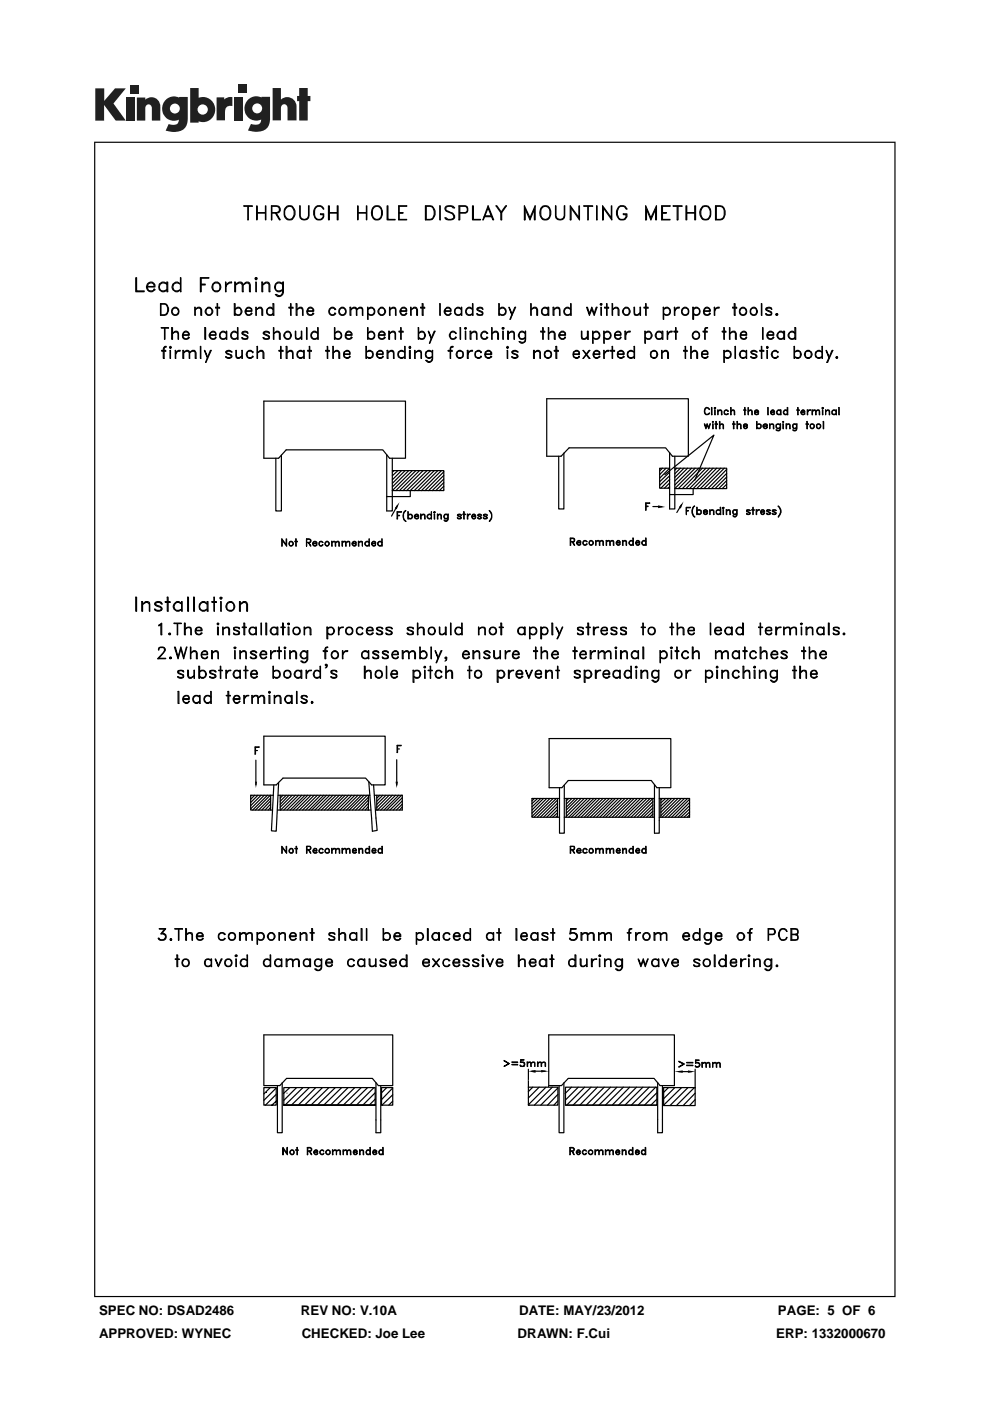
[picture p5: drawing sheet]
<svg xmlns="http://www.w3.org/2000/svg" width="210mm" height="297mm" viewBox="0 0 210 297" stroke-linecap="round" stroke-linejoin="round" font-family="sans-serif">
<defs><g id="words">
<g font-size="2.8">
<text x="21" y="278.7">SPEC NO: DSAD2486</text>
<text x="63.8" y="278.7">REV NO: V.10A</text>
<text x="110.1" y="278.7">DATE: MAY/23/2012</text>
<text x="165" y="278.7">PAGE: 5 OF 6</text>
<text x="21" y="283.6">APPROVED: WYNEC</text>
<text x="64" y="283.6">CHECKED: Joe Lee</text>
<text x="109.8" y="283.6">DRAWN: F.Cui</text>
<text x="164.6" y="283.6">ERP: 1332000670</text>
</g>
</g></defs>
<g fill="#231f20">
<path d="M20.2 18.7h1.9v2.7l2.3-2.7h2.3l-2.6 3.2 2.6 3.7h-2.2l-2.4-3.3v3.3h-1.9z"/>
<path d="M26.7 20.7h1.8v4.9h-1.8z"/>
<path d="M49.6 20.7h1.8v4.9h-1.8z"/>
<path d="M27.6 18h1.8v1.8h-1.8z"/>
<path d="M50.6 17.9h1.8v1.8h-1.8z"/>
<path d="M29 20.7h1.8v.4a1.9 1.9 0 0 1 2.2-.3 1.9 1.9 0 0 1 1 2v2.8h-1.8v-2.7a.7 .7 0 0 0-.7-.8 .7 .7 0 0 0-.7 .8v2.7h-1.8z"/>
<path d="M45.9 20.6h1.7v.5a2.02 2.02 0 0 1 1.7-.5v1.9h-.2a1.12 1.12 0 0 0-1.4 1.3v1.7h-1.8z"/>
<path d="M57.8 18.7h1.8v2.4a1.98 1.98 0 0 1 2.2-.3 1.98 1.98 0 0 1 1.1 2v2.7h-1.9v-2.6a.7 .7 0 0 0-.7-.8 .7 .7 0 0 0-.7 .8v2.6h-1.8z"/>
<path d="M63.5 18.7h1.8v1.6h.5v1.1h-.5v4.1h-1.8v-4.1h-.5v-1.1h.5z"/>
<path d="M40.3 18.7v7.3h1.8v-.3a2.63 2.63 0 0 0 3.5-2.5 2.63 2.63 0 0 0-3.5-2.5v-2zM41.9 23.2a1.1 1.1 0 0 1 2.2 0 1.1 1.1 0 0 1-2.2 0z"/>
<path d="M35.3 21a2.56 2.56 0 0 0-.6 3.3 2.56 2.56 0 0 0 3.2 1.1 1.09 1.09 0 0 1-1.5 1.1l-.6-.2-.7 1.4a5.3 5.3 0 0 0 3.8-.2 2.69 2.69 0 0 0 .9-2.4v-4.5h-1.8v.1l-.8-.2a2.44 2.44 0 0 0-1.9 .5zM36 23a1.06 1.06 0 0 1 2.1 0 1.06 1.06 0 0 1-2.1 0z"/>
<path d="M52.8 21a2.56 2.56 0 0 0-.6 3.3 2.56 2.56 0 0 0 3.2 1 1.09 1.09 0 0 1-1.5 1.1l-.7-.1-.6 1.4a5.3 5.3 0 0 0 3.7-.3 2.69 2.69 0 0 0 1-2.3v-4.6h-1.8v.2l-.9-.3a2.44 2.44 0 0 0-1.8 .6zM53.5 23a1.06 1.06 0 0 1 2.1 0 1.06 1.06 0 0 1-2.1 0z"/>
</g>
<g fill="#000">
<path d="M84.7 106.5l-.6 1.5-.4-.3zM139.6 107.1l1.5 .4-1.5 .2zM145 106.3l-.6 1.5-.4-.2zM54.1 165.7h.4l-.2 1.4zM83.9 165.7h.5l-.3 1.4zM56.6 231.5v.1zM112.1 227.1l1.5-.2v.6zM116.2 230.3l.1 .1zM114.8 226.9l1.6 .2-1.6 .3zM143 227.2l1.8-.3v.6zM145.9 226.9l1.5 .3-1.5 .3z"/>
<path d="M20 30v245h169.9v-245zM20.2 30.3h169.5v244.5h-169.5z"/>
</g>
<g fill="none" stroke="#000" stroke-width=".25">
<path d="M28.8 58.9h.2v2.8h1.6v.1h-1.8zM35.4 59.8h.2v2h-.2zM38.3 58.9l.1 2.9zM42.5 58.9h1.8l-1.6 .1v2.8h-.2zM45.4 60a.96 .96 0 0 1 1.3 .3 .96 .96 0 0 1-.2 1.3 .96 .96 0 0 1-1.4-.2 1.07 1.07 0 0 1 .3-1.4zM47.8 59.8l.1 2zM49.8 59.8h.2v2h-.2zM50.4 60l.3-.2 .7 .2 .2 .4v1.4h-.2v-1.4l-.2-.2a.88 .88 0 0 0-1.2 .2zM51.7 43.6l1.8 .1zM52 60l.2-.2 .7 .2 .2 .4v1.4h-.2l-.1-1.6a.87 .87 0 0 0-1.2 .2zM52.6 43.7v2.9l.1-2.9M54.1 59l.3-.1 .1 .2-.2 .2z"/>
<path d="M54.3 59h.1M54.3 59.8l.1 2zM54.3 59l.1 .1zM54.4 43.6l.1 3zM54.5 45.1h1.8M54.5 45.2h1.8M55.5 59.8h.2v2h-.2zM56.1 60l.3-.2 .7 .2 .1 .4v1.4h-.1l-.1-1.6a.87 .87 0 0 0-1.3 .2zM56.3 43.6l.1 3zM57.7 45.1h1l.4-.2 .2-.2-.2-.8-.4-.2h-1l-.1 2.9v-3h1.1a.76 .76 0 0 1 .8 .8 .76 .76 0 0 1-.8 .8h-1M58.4 45.2l.9 1.4h.1l-.8-1.4M58.7 60a.85 .85 0 0 1 1.2 .2l-1-.2a.88 .88 0 0 0-.5 1 .88 .88 0 0 0 .9 .7l.6-.3a.98 .98 0 0 1-1.5 .1 .98 .98 0 0 1 .3-1.5z"/>
<path d="M59.9 59.8h.2v2.2a.91 .91 0 0 1-.7 .9 .91 .91 0 0 1-1-.5l.8 .3 .6-.3 .1-.4zM60.9 43.7l.8-.1a1.68 1.68 0 0 1 0 3 1.35 1.35 0 0 1-1.4-1.9l.1-.4zM60.9 43.9a.97 .97 0 0 1 1-.1 .97 .97 0 0 1 .5 .9 1.51 1.51 0 0 1-.9 1.8 1.45 1.45 0 0 1-1.2-1.1 1.45 1.45 0 0 1 .6-1.5zM63.6 43.6l.1 2.2a.9 .9 0 0 0 .9 .7 .9 .9 0 0 0 .8-.7v-2.2l.1 2.2a.98 .98 0 0 1-.9 .8 .98 .98 0 0 1-1-.8zM66.9 43.9a1.06 1.06 0 0 1 1.8 .4 1.01 1.01 0 0 0-1.2-.6 1.01 1.01 0 0 0-.8 1 1.45 1.45 0 0 0 .7 1.8 1.03 1.03 0 0 0 1.2-.6v-.4h-.6v-.2h.7a1.02 1.02 0 0 1-.7 1.3 1.02 1.02 0 0 1-1.3-.7 1.86 1.86 0 0 1 .2-2zM69.7 43.6h.1v3h-.1zM69.8 45.1h1.7M69.8 45.2h1.7M71.5 43.6h.2v3h-.2zM75.9 43.6v3zM75.9 45.1h1.8M75.9 45.2h1.8"/>
<path d="M77.7 43.6l.1 3zM79.4 43.7a1.14 1.14 0 0 1 1.7 1 1.34 1.34 0 0 1-.3 1.5 1.34 1.34 0 0 1-1.4 .3 1.87 1.87 0 0 1 0-2.8zM79.4 43.9a.97 .97 0 0 1 1-.1 .97 .97 0 0 1 .5 .9 1.32 1.32 0 0 1-.8 1.8 .99 .99 0 0 1-1.1-1l.1-1.2zM82.1 43.6h.2v2.9l1.5 .1h-1.7zM84.6 43.6h1.7l-1.6 .1v2.8l1.6 .1h-1.7zM84.7 45.1h.8l-.8 .1M90.2 43.6h1.1a1.51 1.51 0 0 1 1 1.9 1.44 1.44 0 0 1-1 1.1h-1.1zM90.4 43.7h.9a1.54 1.54 0 0 1 .8 1.4 1.54 1.54 0 0 1-.8 1.4h-.9zM93.3 43.6l.1 3zM94.6 43.7a1.62 1.62 0 0 1 1.8 .4h-.3l-.1-.2a1.04 1.04 0 0 0-1.4 .2v.6l1.1 .4a.76 .76 0 0 1 .7 .7 .76 .76 0 0 1-.7 .8l-1.1-.1-.2-.3 .4 .2a1.1 1.1 0 0 0 1.4-.2 .97 .97 0 0 0-.5-1 1.28 1.28 0 0 1-1.3-.9zM97.5 45.1h1.2l.3-.2a.75 .75 0 0 0-.3-1.2h-1.2v2.9h-.2v-3l1.7 .1a.84 .84 0 0 1-.3 1.5h-1.2M100.2 43.6h.2v2.9l1.5 .1h-1.7z"/>
<path d="M102.7 45.9h1.7M102.8 45.8h1.4M103.5 43.6l1.2 3h-.2l-1-2.5-1.1 2.5zM106.2 45.1l1-1.5h.2l-1 1.5v1.5h-.2v-1.5l-1-1.5h.2l1 1.5M111.2 43.6l1.2 2.6 1.1-2.6v3h-.2v-2.3l-.9 2.3-1-2.3v2.3h-.2zM115.1 43.7a1.14 1.14 0 0 1 1.7 1 1.34 1.34 0 0 1-.3 1.5 1.34 1.34 0 0 1-1.4 .3 1.87 1.87 0 0 1 0-2.8zM115.1 43.9a.97 .97 0 0 1 1-.1 .97 .97 0 0 1 .5 .9 1.32 1.32 0 0 1-.8 1.8 .99 .99 0 0 1-1.1-1l.1-1.2zM117.8 43.6l.1 2.2a.9 .9 0 0 0 .9 .7 .9 .9 0 0 0 .9-.7v-2.2l.1 2.2a.98 .98 0 0 1-1 .8 .98 .98 0 0 1-1-.8zM121 43.6l1.8 2.6 .1-2.6v3l-1.8-2.5v2.5h-.1zM123.8 43.6l1.9 .1zM124.7 43.7v2.9l.1-2.9M126.5 43.6l.1 3z"/>
<path d="M127.8 43.6l1.9 2.6 .1-2.6v3l-1.8-2.5v2.5h-.2zM131.2 43.9a1.11 1.11 0 0 1 1.8 .4l-.8-.6h-.6a1.72 1.72 0 0 0 0 2.8h.6a.97 .97 0 0 0 .6-1h-.6v-.2h.8a1.06 1.06 0 0 1-.8 1.3 1.06 1.06 0 0 1-1.3-.7 1.78 1.78 0 0 1 .3-2zM137 43.6l1.1 2.6 1.1-2.6v3h-.1v-2.3l-1 2.3-1-2.3v2.3h-.1zM140.3 43.6h1.8l-1.6 .1v2.8l1.6 .1h-1.8zM140.5 45.1h.9l-.9 .1M142.8 43.6l1.9 .1zM143.6 43.7v2.9h.2v-2.9M145.5 43.6h.2v3h-.2zM145.7 45.1h1.7M145.7 45.2h1.7M147.4 43.6h.1v3h-.1zM149.1 43.7a1.1 1.1 0 0 1 1.1 0 1.1 1.1 0 0 1 .5 1 1.47 1.47 0 0 1-.8 1.9 1.39 1.39 0 0 1-1.5-1.7z"/>
<path d="M149.1 43.9a1.02 1.02 0 0 1 1.6 .8 1.51 1.51 0 0 1-.9 1.8 1.01 1.01 0 0 1-1.2-1v-.8zM151.8 43.6h1a1.37 1.37 0 0 1 1 1.9 1.16 1.16 0 0 1-1 1.1h-1zM151.9 43.7h.9a1.54 1.54 0 0 1 .9 1.4 1.54 1.54 0 0 1-.9 1.4h-.9zM31.3 60.7h1.4l-.2-.5a.78 .78 0 0 0-1.1 0 .93 .93 0 0 0 .4 1.5l.7-.1 .2-.3 .2 .1a.99 .99 0 0 1-1.4 .3 .99 .99 0 0 1-.3-1.3 .99 .99 0 0 1 1.3-.4l.4 .4v.4h-1.6M33.8 60.2a.95 .95 0 0 1 1.6 0l-.6-.2a.89 .89 0 0 0-1 1l.2 .4 .4 .3 1-.3a1 1 0 0 1-1.4 .2 1 1 0 0 1-.2-1.4zM34 64.4h.9a1.3 1.3 0 0 1 .9 1.2 1.3 1.3 0 0 1-.9 1.2h-.9zM34.1 64.5h.8a1.26 1.26 0 0 1 .4 2l-.4 .3h-.8zM34.2 69.5l1.5 .1zM34.3 74.3h.8v.2h-.8zM34.9 73.6l-.1 2.4h-.2v-2l.4-.6h.2v.2l-.4 .1M34.9 69.6v2.3l.1-2.3M36.1 73.4l.2 .2-.1 .3-.2-.2z"/>
<path d="M36.1 73.6h.1M36.1 74.3l.1 1.7zM36.1 73.6l.1 .1zM36.4 69.5h.2v2.4h-.2zM36.6 70.7l.6-.5 .6 .2 .1 1.5-.1-1.2a.54 .54 0 0 0-.9-.2zM36.7 60.2a.95 .95 0 0 1 1.6 0l-.6-.2a.89 .89 0 0 0-1 1l.1 .4 .5 .3 1-.3a1 1 0 0 1-1.4 .2 1 1 0 0 1-.2-1.4zM36.8 65.4h.8l.3 .5a.7 .7 0 0 1-.7 .9 .7 .7 0 0 1-.7-.9zM37.2 74.3l.1 1.7zM37.4 74.6l.5-.3h.3v.2h-.6l-.3 .6zM38.8 74.3h.2v1.7h-.2zM38.8 71h1.2v-.3a.6 .6 0 0 0-1-.2l-.2 .5a.69 .69 0 0 0 .3 .7 .69 .69 0 0 0 .8 0l.1-.3 .1 .2-.2 .2-.6 .1a.84 .84 0 0 1-.6-1 .84 .84 0 0 1 1-.6l.4 .4v.4h-1.3M39 74.8l.5-.5 .6 .2 .1 1.5-.1-1.2a.54 .54 0 0 0-.8-.3z"/>
<path d="M40.2 74.8l.6-.5h.4l.4 .5v1.2h-.2v-1.2a.54 .54 0 0 0-.8-.3zM41.3 65.2l.1 1.6zM41.4 65.7l.6-.5 .6 .1 .2 .4v1.1h-.2v-1.1a.54 .54 0 0 0-.9-.3zM42.5 73.4l.1 2.6zM42.7 60.2h.8v.2h-.8M43.4 69.5h.2v2.4h-.2zM44 75.7l-.6-1.4 .6 1.7M44.5 71h1.2v-.3a.68 .68 0 0 0-1.1-.1 .68 .68 0 0 0 .2 1.1l.6 .1 .3-.4 .1 .2a.82 .82 0 0 1-1.2 .1 .82 .82 0 0 1 0-1.2 .82 .82 0 0 1 1.1 0l.1 .6h-1.3M44.6 74.3h.2l-1.2 2.5zM45.2 60.2a.94 .94 0 0 1 1.4 0 1.1 1.1 0 0 1-.5 1.5l-.7-.1a1.39 1.39 0 0 1-.2-1.4zM45.7 65.2h.9v.1h-.9zM46.1 64.4v2.4z"/>
<path d="M48 74.8l1 .4 .2 .4a.82 .82 0 0 1-1.4 0l.3 .2M48 74.5h1M48 75.7h1M48 70.2l.1 1.7zM48.1 60.2l.6-.4h.4v.2a1.22 1.22 0 0 0-1.2 .7zM48.1 74.5v.4M48.9 74.5l.3 .1a.82 .82 0 0 0-1.4 0l.4 .5 .8 .3M48.9 75.2v.6M49.7 64.4h.2v2.4h-.2zM49.9 65.6a.83 .83 0 0 1 1.3-.1 .83 .83 0 0 1-.2 1.3 .85 .85 0 0 1-1.1-.3l.5 .3a.75 .75 0 0 0 .7-.6 .75 .75 0 0 0-.4-.9zM50 74.3l.1 1.2a.54 .54 0 0 0 .9 .2l.3-.2-.6 .5-.6-.2zM50.4 69.5l.1 2.4z"/>
<path d="M51.3 74.3l.1 1.7zM51.4 70.7l1.1 .5 .1 .4a.73 .73 0 0 1-1.3 0l.3 .2M51.4 71.7l.4 .1 .7-.1M51.4 70.5h1.1M51.6 70.4l-.2 .3 .2 .1M52.2 65.9h1.1v-.2a.65 .65 0 0 0-.8-.4 .65 .65 0 0 0-.3 .9 .6 .6 0 0 0 .5 .6 .6 .6 0 0 0 .6-.5l.1 .2a.82 .82 0 0 1-1.1 .1 .82 .82 0 0 1-.1-1.1 .82 .82 0 0 1 1.1-.1l.1 .6h-1.2M52.4 74.6l.4-.3h.5l.4 .3-.1 .2-.3-.3a.71 .71 0 0 0-.9 .5 .71 .71 0 0 0 .4 .8h.5l.3-.3 .1 .1a.81 .81 0 0 1-1.2 .2 .81 .81 0 0 1-.1-1.2zM52.4 71.2v.6M52.4 70.4l.2 .3-.1-.3a.75 .75 0 0 0-1.2 .3l.3 .3 .9 .3M54.3 65.2l.1 1.6zM54.4 65.7l.5-.5h.5l.3 .5v1.1h-.2v-1.1a.48 .48 0 0 0-.7-.3zM54.5 73.4l.1 2.6z"/>
<path d="M54.6 74.8l.6-.5h.4l.4 .5v1.2h-.2v-1.2a.48 .48 0 0 0-.8-.3zM56 70.7l1.1 .5v.6a1.01 1.01 0 0 1-1.3-.2h.2v.2M56 70.5h1.1M56 71.7l.3 .1 .8-.1M56 70.4v.4M56.9 65.3a.6 .6 0 0 1 1 .3l-.4-.3a.73 .73 0 0 0-.9 .7 .73 .73 0 0 0 .9 .8l.4-.3a.8 .8 0 0 1-1.3 .1 .8 .8 0 0 1 .3-1.3zM56.9 70.4l.2 .3a.74 .74 0 0 0-.6-.5 .74 .74 0 0 0-.7 .5l1.3 .6M56.9 71.2l.2 .2-.2 .4M57.9 64.4h.2v2.4h-.2zM58 69.5l.1 2.4zM58.1 70.7l.6-.5 .6 .2 .1 .3v1.2h-.1v-1.2a.54 .54 0 0 0-.9-.2zM59.2 74.3h.8v.2h-.8z"/>
<path d="M59.5 73.4l.1 2.6zM60.7 73.4h.2v2.6h-.2zM60.9 74.8l.6-.5 .6 .2v1.5v-1.2a.58 .58 0 0 0-.9-.3zM61.3 65.2h.8v.1h-.8zM61.6 64.4l.1 2.4zM62.6 70.2l.2 1.5 .5 .1 .6-.4-.3 .4h-.9zM62.8 64.4h.2v2.4h-.2zM63 65.7l.6-.5 .6 .1 .1 1.5-.1-1.1a.58 .58 0 0 0-.9-.3zM63.1 74.6l.5-.3h.3l.5 .3a.96 .96 0 0 0-1.2 0 .82 .82 0 0 0 .1 1.1l.6 .1 .5-.2-.5 .4h-.3a1.01 1.01 0 0 1-.5-1.4zM63.9 70.2l.1 1.7zM64.4 74.3l.1 1.7zM65 69.5l.1 2.4z"/>
<path d="M65.2 65.9h1.2v-.2a.6 .6 0 0 0-1-.3l-.2 .5a.69 .69 0 0 0 .3 .7 .69 .69 0 0 0 .8 0l.1-.3 .1 .2-.2 .3h-.6a.84 .84 0 0 1-.6-1 .84 .84 0 0 1 1-.6l.4 .5v.3h-1.3M65.3 74.3h.7v.2h-.7zM65.6 73.4l.1 2.6zM67.4 69.5l.1 2.4zM69.1 74.3h.7v.2h-.7zM69.4 73.4l.1 2.6zM69.8 65.6a.74 .74 0 0 1 .7-.5 .74 .74 0 0 1 .7 .5l-.2 .1a.6 .6 0 0 0-.9-.3l-.3 .5a.69 .69 0 0 0 .4 .7 .69 .69 0 0 0 .7 0l.1-.3 .2 .2a.82 .82 0 0 1-1.2 .2 .82 .82 0 0 1-.2-1.1zM70.6 73.4l.1 2.6zM70.7 74.8l.6-.5 .6 .2 .1 .3v1.2h-.1v-1.2a.54 .54 0 0 0-.9-.3zM70.9 69.5l.1 2.4zM72.2 65.4h.9l.2 .5a.7 .7 0 0 1-.7 .9 .7 .7 0 0 1-.6-.9zM73 75.1h1.2v-.3a.66 .66 0 0 0-1.1-.2 .98 .98 0 0 0 .1 1.1 .6 .6 0 0 0 1-.2v.1l-.1 .2-.6 .2a1.01 1.01 0 0 1-.5-1.4l.5-.3a.66 .66 0 0 1 .7 .8h-1.2"/>
<path d="M73.3 71h1.2v-.3a.6 .6 0 0 0-.9-.2l-.3 .5a.69 .69 0 0 0 .3 .7 .69 .69 0 0 0 .8 0l.1-.3 .2 .2-.3 .2-.6 .1a.84 .84 0 0 1-.5-1 .84 .84 0 0 1 1-.6l.4 .4v.4h-1.4M74.2 65.2h.2v1.6h-.2zM74.4 65.7l.6-.5 .6 .1 .1 1.5-.1-1.1a.58 .58 0 0 0-.8-.3zM75.7 65.7l.6-.5 .6 .1 .1 1.5-.1-1.1a.54 .54 0 0 0-.9-.3zM77.6 73.4l.1 2.6zM77.7 74.6l.5-.3h.4a1.01 1.01 0 0 1 .5 1.3l-.5 .4h-.4l-.5-.4a.96 .96 0 0 0 1.2 0 .82 .82 0 0 0-.1-1.1h-.6zM78 65.2l.1 2.5zM78 69.5l.1 2.4zM80 75.1h1.2l-.1-.6h-.7a.72 .72 0 0 0-.3 1 .72 .72 0 0 0 1 .2l.1-.2 .1 .1a.81 .81 0 0 1-1.2 .2 .81 .81 0 0 1-.1-1.2 .81 .81 0 0 1 1.2-.1l.1 .6h-1.3M80.3 71h1.2v-.3a.68 .68 0 0 0-1.1-.1 .68 .68 0 0 0 .2 1.1l.6 .1 .3-.4 .2 .2-.3 .2-.6 .1a.84 .84 0 0 1-.5-1 .84 .84 0 0 1 1-.6l.4 .4v.4h-1.4M82.1 74.3h.2v1.7h-.2zM82.3 74.8l.6-.5 .6 .2 .1 1.5-.1-1.2a.58 .58 0 0 0-.9-.3z"/>
<path d="M82.5 70.2h.1v1.7h-.1zM82.6 65.2l.1 1.6zM82.6 70.7l.6-.5 .6 .2 .1 1.5-.1-1.2a.54 .54 0 0 0-.8-.2zM82.7 65.7l.6-.5 .6 .1 .1 1.5-.1-1.1a.54 .54 0 0 0-.9-.3zM84.5 74.6l.5-.3h.3l.5 .3a.96 .96 0 0 0-1.1 0 .82 .82 0 0 0 0 1.1l.6 .1 .5-.2-.5 .4h-.3a1.01 1.01 0 0 1-.5-1.4zM84.7 70.2h.8v.2h-.8zM85 65.9h1.2l-.2-.5a.74 .74 0 0 0-1 .4 .74 .74 0 0 0 .4 1h.4l.4-.5 .1 .2a.82 .82 0 0 1-1.2 .1 .82 .82 0 0 1-.1-1.1 .82 .82 0 0 1 1.2-.1l.1 .6h-1.3M85 69.5l.1 2.4zM85.8 73.4l.1 2.6zM86.9 73.4l.2 .2-.1 .3-.2-.2zM86.9 73.6h.1M86.9 74.3h.1v1.7h-.1z"/>
<path d="M86.9 73.6l.1 .1zM87.1 65.2l.1 1.6zM87.2 65.7l.6-.5h.4l.3 .5v1.1h-.1v-1.1a.48 .48 0 0 0-.8-.3zM88 74.3v1.7zM88 74.8l.7-.5 .6 .2 .1 1.5-.1-1.2a.58 .58 0 0 0-.8-.3zM88.7 69.5l.1 2.4zM88.8 70.7a.83 .83 0 0 1 1.3-.1 .83 .83 0 0 1-.2 1.2 .85 .85 0 0 1-1.1-.2l.5 .2a.75 .75 0 0 0 .8-.5 .75 .75 0 0 0-.5-.9zM89.2 65.2h.9v.1h-.9zM89.6 64.4h.1v2.4h-.1zM90.3 74.6l.5-.3h.4l.5 .3a.96 .96 0 0 0-1.2 0 .82 .82 0 0 0 .1 1.1l.6 .1 .5-.2-.5 .4h-.4a1.01 1.01 0 0 1-.5-1.4zM91.5 71.7l-.7-1.5 .7 1.7M91.7 74.3l.1 1.8a.75 .75 0 0 1-.6 .7 .75 .75 0 0 1-.9-.4h.3a.6 .6 0 0 0 .8 .2l.3-.5z"/>
<path d="M92.1 70.2h.2l-1.2 2.6zM93.3 64.4l.1 2.4zM94.4 65.9h1.2v-.2a.66 .66 0 0 0-.9-.2 .66 .66 0 0 0-.2 .9 .66 .66 0 0 0 .9 .2l.2-.3 .1 .2a.79 .79 0 0 1-1.2 .2 .79 .79 0 0 1-.1-1.1l.4-.4a.74 .74 0 0 1 .9 .8h-1.3M95.1 74.3h.8v.2h-.8zM95.7 70.4a.59 .59 0 0 1 .6-.2 .59 .59 0 0 1 .4 .5 .65 .65 0 0 0-.9-.3 .65 .65 0 0 0-.3 .8 .6 .6 0 0 0 .5 .7 .6 .6 0 0 0 .7-.5l.1 .2a.83 .83 0 0 1-1.3 .1 .83 .83 0 0 1 .2-1.3zM95.7 73.6l-.2 2.4v-2l.1-.4 .5-.2v.2l-.5 .1M96.5 65.6a.74 .74 0 0 1 .7-.5 .74 .74 0 0 1 .7 .5l-.6-.3a.73 .73 0 0 0-.8 .7 .73 .73 0 0 0 .8 .8l.6-.3a.82 .82 0 0 1-1.2 .2 .82 .82 0 0 1-.2-1.1zM97.1 74.5l.6-.2a1.01 1.01 0 0 1 .5 1.3l-.5 .4a.85 .85 0 0 1-.9-.5 .85 .85 0 0 1 .3-1zM97.6 69.5l.1 2.4zM97.9 65.2v1.6zM98.5 69.6l.3-.1v.3zM98.7 69.6h.1"/>
<path d="M98.7 70.2l.1 1.7zM98.7 69.6h.1zM99.1 74.3h.2v1.7h-.2zM99.4 74.6l.5-.3h.3v.2a.74 .74 0 0 0-.9 .6zM99.7 70.2h.2v1.7h-.2zM99.9 70.7l.6-.5 .6 .2 .1 1.5-.1-1.2a.54 .54 0 0 0-.9-.2zM100.2 64.4l.1 2.4zM100.8 74.6l.5-.3h.4l.4 .3-.1 .2a.66 .66 0 0 0-1.1-.2 .98 .98 0 0 0 .2 1.1 .6 .6 0 0 0 .9-.2l.1 .1-.2 .2-.6 .2a1.01 1.01 0 0 1-.5-1.4zM101.2 65.7l1.1 .5 .1 .3a.73 .73 0 0 1-1.2 0l.2 .3M101.2 66.6l.5 .2 .6-.2M101.2 65.4h1.1M101.4 65.3l-.2 .3 .2 .1"/>
<path d="M102.1 70.7a.74 .74 0 0 1 .7-.5 .74 .74 0 0 1 .6 .5h-.1a.6 .6 0 0 0-1-.2l-.2 .5a.69 .69 0 0 0 .3 .7 .69 .69 0 0 0 .8 0l.1-.3 .1 .2a.82 .82 0 0 1-1.1 .2 .82 .82 0 0 1-.2-1.1zM102.3 65.3l.1 .3-.1-.3a.75 .75 0 0 0-1.1 .3l.3 .3 .8 .4M102.3 66.2v.6M102.9 75.1h1.2v-.3a.6 .6 0 0 0-1-.2 .82 .82 0 0 0 .1 1.1 .6 .6 0 0 0 .9-.2l.2 .1-.5 .4h-.4a1.01 1.01 0 0 1-.5-1.4l.5-.3a.74 .74 0 0 1 .9 .8h-1.4M104.3 69.5l.1 2.4zM104.4 70.7l.6-.5 .6 .2 .1 .3v1.2h-.1v-1.2a.54 .54 0 0 0-.9-.2zM105.8 64.4l.1 2.4zM106.5 69.6l.2-.1 .2 .1-.2 .2zM106.7 69.6h.1M106.7 70.2v1.7zM107.6 73.4l.2 .2-.1 .3-.2-.2zM107.6 73.6h.1"/>
<path d="M107.6 74.3l.1 1.7zM107.6 73.6l.1 .1zM107.7 70.2h.1v1.7h-.1zM107.8 70.7l.6-.5 .6 .2 .1 1.5-.1-1.2a.54 .54 0 0 0-.8-.2zM108.5 75.6l.3 .2M108.6 66.6l-.7-1.4 .7 1.6M108.7 74.5h1M108.7 74.8l1 .4 .2 .4a.82 .82 0 0 1-1.4 0M108.7 75.7h1M108.8 74.5v.4M109.2 65.2h.2l-1.2 2.5zM109.6 74.5l.3 .1a.82 .82 0 0 0-1.4 0l.4 .5 .8 .3"/>
<path d="M109.6 75.2v.6M110.3 70.4a.68 .68 0 0 1 1.1 .3l-.9-.3a.75 .75 0 0 0-.4 .9 .75 .75 0 0 0 .8 .5l.5-.2a.83 .83 0 0 1-1.3 .1 .83 .83 0 0 1 .2-1.3zM111.4 70.2v2.2l-.5 .4h-.4l-.4-.4 .6 .2 .6-.2zM112.6 64.4l.1 2.4zM112.7 65.7l.6-.5h.4l.3 .5v1.1h-.2v-1.1a.54 .54 0 0 0-.8-.3zM113.2 74.3h.1v1.7h-.1zM113.3 74.8l.6-.5 .6 .2 .1 1.5-.1-1.2a.58 .58 0 0 0-.8-.3zM114.7 70.2h.8v.2h-.8zM115.1 69.5l.1 2.4zM115.2 65.3a.6 .6 0 0 1 1 .3l-.4-.3a.73 .73 0 0 0-.9 .7 .73 .73 0 0 0 .9 .8l.4-.3a.8 .8 0 0 1-1.3 .1 .8 .8 0 0 1 .3-1.3zM115.5 74.6l.5-.3h.4a1.01 1.01 0 0 1 .5 1.3l-.5 .4h-.4a1.01 1.01 0 0 1-.5-1.4zM116.2 65.2h.2v1.6h-.2z"/>
<path d="M116.3 69.5l.1 2.4zM116.4 70.7l.6-.5 .6 .2 .1 .3v1.2h-.1v-1.2a.54 .54 0 0 0-.9-.2zM117.3 65.2h.2v1.6h-.2zM117.5 65.7l.6-.5 .6 .1 .1 1.5-.1-1.1a.58 .58 0 0 0-.9-.3zM117.6 74.3h.8v.2h-.8zM117.9 73.4h.2v2.6h-.2zM118.7 71h1.2v-.3a.66 .66 0 0 0-1-.1 .66 .66 0 0 0-.1 .9 .66 .66 0 0 0 .9 .2l.2-.3v.2a.79 .79 0 0 1-1.1 .2 .79 .79 0 0 1-.1-1.1l.4-.5a.74 .74 0 0 1 .8 .9h-1.2M121 64.4l.1 2.4zM121.6 75.1h1.2v-.3a.66 .66 0 0 0-1.1-.2 .98 .98 0 0 0 .2 1.1 .6 .6 0 0 0 .9-.2l.1 .1-.2 .2-.6 .2a1.01 1.01 0 0 1-.5-1.4l.5-.3a.66 .66 0 0 1 .8 .8h-1.3M123.3 70.2l.2 1.5 .5 .1 .6-.4-.3 .4h-.9zM123.7 74.3l1.4 1.7h-.2zM124.4 65.2h.2l.4 1.3 .5-1.3 .5 1.3 .5-1.3h.1l-.6 1.6-.5-1.2-.5 1.2z"/>
<path d="M124.6 70.2h.2v1.7h-.2zM124.9 74.3h.2l-1.4 1.7zM125.7 70.2l.1 2.6zM125.9 75.1h1.2v-.3a.7 .7 0 0 0-1.1-.2l-.1 .6 .2 .5a.72 .72 0 0 0 1-.2l.1 .1-.5 .4a.82 .82 0 0 1-.9-1.1 .82 .82 0 0 1 1.3-.4l.1 .6h-1.3M127.3 64.5l.3-.1v.3zM127.5 64.5h.1M127.5 65.2l.1 1.6zM127.5 64.5l.1 .1zM128.1 74.3v1.7zM128.1 70.2l.1 2.6zM128.2 65.2h.9v.1h-.9zM128.3 74.6l.4-.3h.5v.2a.88 .88 0 0 0-1.1 .6z"/>
<path d="M128.7 64.4v2.4zM129.5 74.3h.8v.2h-.8zM129.8 64.4l.1 2.4zM129.8 73.4l.1 2.6zM129.9 65.7l.6-.5 .6 .1 .2 .4v1.1h-.2v-1.1a.54 .54 0 0 0-.8-.3zM130.4 71h1.2v-.3a.68 .68 0 0 0-1.1-.1 .68 .68 0 0 0 .2 1.1l.6 .1 .3-.4 .1 .2a.8 .8 0 0 1-1.3 0 .8 .8 0 0 1 .3-1.2 .63 .63 0 0 1 .8-.1 .63 .63 0 0 1 .2 .8h-1.3M131 75.1h1.2v-.3a.66 .66 0 0 0-1.1-.2 .98 .98 0 0 0 .2 1.1 .6 .6 0 0 0 .9-.2l.2 .1-.5 .4h-.4a1.01 1.01 0 0 1-.5-1.4l.5-.3a.74 .74 0 0 1 .9 .8h-1.4M132.6 70.2h.1v1.7h-.1zM132.6 65.2a.84 .84 0 0 1 1.1 .5 .84 .84 0 0 1-.6 1.1 .84 .84 0 0 1-1.1-.6l.2-.6zM132.8 70.7l.5-.5h.4v.2a.74 .74 0 0 0-1 .6zM133.1 74.6l.5-.3h.4l.5 .3a.96 .96 0 0 0-1.2 0 .82 .82 0 0 0 .1 1.1l.6 .1 .5-.2-.5 .4h-.4a1.01 1.01 0 0 1-.5-1.4zM134.5 65.2l.2 1.4 .5 .2 .6-.5-.4 .5h-.8z"/>
<path d="M134.5 73.4l.1 2.6zM135.8 65.2v1.6zM136.6 65.2h.9v.1h-.9zM136.8 70.2l.1 2.6zM136.9 70.7a.83 .83 0 0 1 1.3-.1 .83 .83 0 0 1-.2 1.2 .85 .85 0 0 1-1.1-.2l.5 .2a.75 .75 0 0 0 .7-.5 .75 .75 0 0 0-.4-.9zM136.9 64.4l.1 2.4zM138.1 74.6l.5-.3a.85 .85 0 0 1 .9 .8 .85 .85 0 0 1-.9 .9 1.01 1.01 0 0 1-.5-1.4zM139.3 70.4l.7-.2 .4 .5-.4-.3h-.4a.76 .76 0 0 0-.4 .9 .76 .76 0 0 0 .8 .5l.4-.2a.83 .83 0 0 1-1.3 .1 .83 .83 0 0 1 .2-1.3zM140.3 74.3l.1 1.7zM140.4 74.8l.6-.5 .6 .2 .2 .3v1.2h-.2v-1.2a.54 .54 0 0 0-.8-.3zM140.4 70.2h.2v1.7h-.2zM140.7 65.2l.1 2.5z"/>
<path d="M141.5 70.2l.1 1.7zM141.9 70.4l.6-.2v.2l-.6 .1-.3 .5zM143 70.2h.7v.2h-.7zM143 65.2l.1 1.6zM143.3 69.5l.1 2.4zM143.5 65.3l.6-.1v.1l-.6 .1-.4 .5zM144.9 65.4a.71 .71 0 0 1 1 .2 .71 .71 0 0 1-.3 1 .71 .71 0 0 1-1-.4zM145 74.3h.8v.2h-.8zM145.3 73.4l.1 2.6zM146.5 73.4l.1 2.6zM146.6 74.8l.6-.5 .6 .2 .2 .3v1.2h-.2v-1.2a.54 .54 0 0 0-.9-.3zM146.9 65.2h.2v2.5h-.2z"/>
<path d="M147.2 70.5a.71 .71 0 0 1 1 .2 .71 .71 0 0 1-.3 1 .71 .71 0 0 1-1-.5zM147.3 65.3a.79 .79 0 0 1 1 .2 .79 .79 0 0 1-.1 1.1 .79 .79 0 0 1-1.1-.1l.4 .3a.73 .73 0 0 0 .9-.8 .73 .73 0 0 0-.9-.7l-.4 .3zM148.9 75.1h1.2v-.3a.66 .66 0 0 0-1.1-.2 .98 .98 0 0 0 .1 1.1 .6 .6 0 0 0 1-.2l.1 .1-.2 .2-.6 .2a1.01 1.01 0 0 1-.5-1.4l.5-.3a.66 .66 0 0 1 .8 .8h-1.3M149.1 70.2h.9v.2h-.9zM149.3 65.9h1.2v-.2a.6 .6 0 0 0-.9-.3l-.3 .5a.69 .69 0 0 0 .3 .7 .69 .69 0 0 0 .8 0l.1-.3 .2 .2-.3 .3h-.6a.84 .84 0 0 1-.5-1 .84 .84 0 0 1 1-.6l.4 .5v.3h-1.4M149.7 69.6l-.1 .3-.1 2v-2l.1-.3 .5-.1-.5 .1M151.5 65.2l.1 1.6zM151.7 65.6l.5-.4h.3v.1a.74 .74 0 0 0-.9 .6zM153.2 70.2h.8v.2h-.8zM153.5 74.3l.1 2.5zM153.5 69.5l.1 2.4zM153.6 74.6l.5-.3h.4a1.01 1.01 0 0 1 .5 1.3l-.5 .4h-.4l-.5-.4a.96 .96 0 0 0 1.2 0 .82 .82 0 0 0-.1-1.1h-.6z"/>
<path d="M154.7 69.5l.1 2.4zM154.8 70.7l.6-.5h.4l.4 .5v1.2h-.2v-1.2a.54 .54 0 0 0-.9-.2zM155.4 65.2h.8v.1h-.8zM155.7 64.4h.2v2.4h-.2zM155.9 73.4l.1 2.6zM157 74.6l.4-.3h.4l.5 .3a.96 .96 0 0 0-1.2 0v1a.96 .96 0 0 0 1.2 0l-.5 .4a.85 .85 0 0 1-.9-.4 .85 .85 0 0 1 .1-1zM157.1 71h1.2v-.3a.68 .68 0 0 0-1.1-.1 .68 .68 0 0 0 .1 1.1l.6 .1 .4-.4 .1 .2a.8 .8 0 0 1-1.3 0 .8 .8 0 0 1 .2-1.2 .63 .63 0 0 1 .8-.1 .63 .63 0 0 1 .3 .8h-1.3M157.2 65.4h.8l.3 .5a.73 .73 0 0 1-1.1 .8 .73 .73 0 0 1 0-1.3zM158.3 74.3l.1 1.7zM159.4 74.5h1M159.4 74.8l1 .4 .2 .4a.82 .82 0 0 1-1.4 0l.3 .2M159.4 75.7h1"/>
<path d="M159.5 74.5v.4M159.5 65.3a.79 .79 0 0 1 1 .2 .79 .79 0 0 1 0 1 .8 .8 0 0 1-1.3 .1 .8 .8 0 0 1 .3-1.3zM160.3 74.5l.3 .1a.82 .82 0 0 0-1.4 0l.3 .5 .9 .3M160.3 75.2v.6M161.2 74.3h.8v.2h-.8zM161.5 73.4l.1 2.6zM161.5 64.4l.1 2.4zM161.7 69.5l.1 2.4zM162.5 65.7l1.1 .5 .1 .3a.73 .73 0 0 1-1.3 0l.3 .3M162.5 66.6l.4 .2 .7-.2M162.5 65.4h1.1M162.7 73.4l.2 .2-.1 .3-.2-.2z"/>
<path d="M162.7 73.6h.1M162.7 74.3l.1 1.7zM162.7 73.6l.1 .1zM162.7 65.3l-.2 .3 .2 .1M162.8 71h1.2v-.3a.72 .72 0 0 0-1-.2l-.2 .5a.67 .67 0 0 0 .4 .8 .67 .67 0 0 0 .8-.4l.1 .2a.82 .82 0 0 1-1.2 .1 .82 .82 0 0 1-.1-1.2 .82 .82 0 0 1 1.2 0l.1 .6h-1.3M163.5 65.3l.2 .3-.1-.3a.75 .75 0 0 0-1.2 .3l.4 .3 .8 .4M163.5 66.2v.6M163.8 74.6l.4-.3h.4l.4 .3v.2l-.4-.3h-.4a.71 .71 0 0 0-.4 .8 .71 .71 0 0 0 .8 .5l.4-.3v.1a.81 .81 0 0 1-1.1 .1 .81 .81 0 0 1-.1-1.1zM164.5 66.6l.3-.1 .2 .3h-.3zM164.7 66.6h.1M164.7 66.6l.1 .2zM165.4 70.2h.4l.4 .5-.4-.3a.73 .73 0 0 0-.8 .7 .73 .73 0 0 0 .8 .7l.4-.2a.79 .79 0 0 1-1.1 .2 .79 .79 0 0 1-.1-1.1z"/>
<path d="M166.2 70.2h.2v1.7h-.2zM167.6 70.4a.6 .6 0 0 1 1 .3l-.4-.3a.73 .73 0 0 0-.9 .7 .73 .73 0 0 0 .9 .7l.4-.2a.8 .8 0 0 1-1.3 0 .8 .8 0 0 1 .3-1.2zM168.4 73.4l.1 2.6zM168.5 74.6l.5-.3a.85 .85 0 0 1 1 .8 .85 .85 0 0 1-1 .9l-.5-.4a.96 .96 0 0 0 1.2 0v-1a.96 .96 0 0 0-1.2 0zM168.6 69.5h.2v2.4h-.2zM171 74.5h.6a.72 .72 0 0 1 .4 1 .72 .72 0 0 1-1 .2l-.2-.5zM173 74.6l.5-.3h.3l.6 .3a.96 .96 0 0 0-1.2 0 .82 .82 0 0 0 .1 1.1l.5 .1 .6-.2-.6 .4h-.3a1.01 1.01 0 0 1-.5-1.4zM174.4 73.4v2.6zM175.9 75.7l-.7-1.4 .7 1.7M176.5 74.3h.1l-1.1 2.5h-.1zM177.3 75.7h.4l-.1 .3h-.2zM177.4 75.7h.1"/>
<path d="M177.4 75.7l.2 .1zM56 85h30v12.2h-3.4l-1.4-1.8h-20.5l-1.6 1.8h-3.1zM59.7 96.5v11.8h-1.2v-11.1M82 96.4v11.9h1.2v-11.1M83.6 99.8l-.4 .3M84.4 99.8l-1.2 1.1M85.2 99.8l-2 1.9M85.9 99.8l-2.7 2.7M86.7 99.8l-3.5 3.5M87.4 99.8l-4.2 4.2h10.9v-4.2h-10.9M88.2 99.8l-4.2 4.2M89 99.8l-4.3 4.2"/>
<path d="M89.7 99.8l-4.2 4.2M90.6 99.8l-4.3 4.2M91.3 99.8l-4.3 4.2v1.3h-5M92.1 99.8l-4.2 4.2M92.9 99.8l-4.3 4.2M93.6 99.8l-4.2 4.2M116 84.5h30v12.2h-3.4l-1.4-1.7h-20.5l-1.7 1.7h-3zM119.6 96.1v11.8h-1.1v-11.2M140.5 99.3l-.6 .6M141.3 99.3l-1.4 1.3M142 96v11.9h1.1v-11.2M143.5 99.3l-.4 .4"/>
<path d="M144.3 99.3l-1.2 1.2M145.1 99.3l-2 1.9M145.8 99.3l-2.7 2.7M146.7 99.3l-3.6 3.5M147.4 99.3l-4.3 4.3h11v-4.3h-11M148.2 99.3l-4.3 4.3M149 99.3l-4.3 4.3M149.4 89.9l.3 .7 .3-.7 .3 .7 .4-.7-.4 1-.3-.9-.3 .9zM149.7 86.5l.3-.1 .5 .4-.6-.3a.79 .79 0 0 0-.1 1.4l.7-.3-.6 .3a.84 .84 0 0 1-.2-1.4zM149.7 99.3l-4.2 4.3M150.5 99.3l-4.2 4.3M150.9 86.4l.1 1.5z"/>
<path d="M151.1 89.5h.2zM151.2 89.5h.1M151.2 89.9l.1 1zM151.3 99.3l-4.3 4.3v1.3h-5M151.5 86.5l.2-.1 .1 .2-.2 .1zM151.6 86.5h.1M151.6 86.9l.1 1zM151.6 86.5l.1 .1zM151.7 89.9l.5 .1zM151.8 89.4l.1 1.5zM152 99.3l-4.2 4.3M152.3 87.2l.4-.3 .3 .1 .1 .9-.2-.8-.2-.1z"/>
<path d="M152.3 86.9v1M152.6 89.4l.1 1.5zM152.7 90.1a.45 .45 0 0 1 .7-.1l.1 .9-.2-.9h-.4zM152.9 99.3l-4.4 4.3M153.6 99.3l-4.3 4.3M153.8 87a.35 .35 0 0 1 .4-.1 .35 .35 0 0 1 .2 .3 .4 .4 0 0 0-.5-.2 .4 .4 0 0 0-.3 .5l.1 .3h.3h.5l-.4 .1-.5-.1v-.6zM154.1 99.5l-3.9 4.1M155 86.4l.1 1.5zM155.2 87h.5l.1 .9-.1-.8-.3-.1-.3 .2zM155.4 89.9l.5 .1zM155.6 89.4l.1 1.5zM156.3 89.4l.1 1.5z"/>
<path d="M156.4 90.1a.45 .45 0 0 1 .7-.1l.1 .9-.2-.9h-.4zM157.8 86.9l.4 .1zM157.8 90.3h.6v-.2v-.1h-.6l.1 .7a.36 .36 0 0 0 .5-.1h.1a.45 .45 0 0 1-.6 .2l-.1-.2a.48 .48 0 0 1 0-.6 .48 .48 0 0 1 .6 0l.1 .4h-.7M157.9 86.4l.1 1.5zM158.7 87.2l.4-.3 .4 .1v.9l-.1-.8-.3-.1zM158.7 86.4v1.5M160.1 87.3h.7a.39 .39 0 0 0-.5-.3 .39 .39 0 0 0-.2 .5v.3h.3h.5l-.3 .1-.5-.1v-.6a.45 .45 0 0 1 .5-.3 .45 .45 0 0 1 .3 .5h-.8M160.5 89.4l.1 1.5zM160.6 90l.3-.1 .5 .1v.6a.47 .47 0 0 1-.4 .3 .47 .47 0 0 1-.4-.3l.5 .2 .3-.4-.2-.4zM161.9 90.3h.8v-.2l-.1-.1h-.6l-.1 .4 .2 .3a.36 .36 0 0 0 .6-.1h.1a.52 .52 0 0 1-.8 .2 .52 .52 0 0 1-.1-.8l.5-.1 .4 .2v.3h-.9M162.8 86.4l.1 1.5zM163.3 90.1a.55 .55 0 0 1 .7-.1l.1 .9-.2-.9z"/>
<path d="M163.3 89.9v1M163.5 87.3h.7l-.2-.3a.43 .43 0 0 0-.5 .4 .43 .43 0 0 0 .5 .4l.2-.1 .1 .1a.49 .49 0 0 1-.7 0 .49 .49 0 0 1-.1-.6l.3-.3a.44 .44 0 0 1 .5 .5h-.8M164.6 90l.4-.1 .5 .1h-.7l-.2 .3 .1 .3 .3 .2 .5-.2a.47 .47 0 0 1-.5 .3 .47 .47 0 0 1-.4-.3zM165 86.9l.5 .1 .1 .2-.3-.2a.43 .43 0 0 0-.5 .4 .43 .43 0 0 0 .5 .4h.3a.49 .49 0 0 1-.7 0 .49 .49 0 0 1-.1-.6zM165.5 89.9v1.2l-.2 .2h-.5l-.2-.2 .4 .2 .4-.2zM165.6 86.9v1zM166 89.5h.2zM166.1 89.5h.1M166.1 89.9v1zM166.5 86.9l.4 .1 .1 .2-.3-.2a.43 .43 0 0 0-.5 .4 .43 .43 0 0 0 .5 .4h.3a.49 .49 0 0 1-.7 0 .49 .49 0 0 1-.1-.6zM166.7 89.9l.1 1zM166.8 90.1a.45 .45 0 0 1 .7-.1l.1 .9-.2-.9h-.4z"/>
<path d="M167 86.4l.1 1.5zM168.3 90v.7l.4 .1 .2-.2-.2 .3a.5 .5 0 0 1-.6-.6 .5 .5 0 0 1 .8-.3zM168.9 89.9v1.2l-.1 .2h-.5l-.1-.2 .3 .2 .3-.2zM169 86.9l.5 .1zM169.2 86.4l.1 1.5zM170 87.3h.6l-.1-.3a.43 .43 0 0 0-.6 .4 .43 .43 0 0 0 .6 .4l.1-.1 .1 .1a.49 .49 0 0 1-.6 0 .49 .49 0 0 1-.1-.6l.2-.3a.44 .44 0 0 1 .5 .5h-.7M171 89.9l.5 .1zM171.1 89.4l.1 1.5zM171.2 86.9l.1 1zM171.5 87l.4-.1-.4 .2-.2 .2zM171.9 90h.7a.48 .48 0 0 1 0 .6 .48 .48 0 0 1-.4 .2l-.3-.2zM172.2 86.9l.1 1z"/>
<path d="M172.5 87h.5l.1 .9-.2-.8-.2-.1-.4 .2zM173.3 90h.6a.48 .48 0 0 1 .1 .6 .48 .48 0 0 1-.5 .2l-.2-.2zM173.3 87h.5v.9v-.8a.45 .45 0 0 0-.7 .1zM174.4 86.5l.1-.1 .1 .2-.2 .1zM174.4 86.5h.1M174.4 86.9l.1 1zM174.4 86.5l.1 .1zM174.6 89.4l.1 1.5zM175.1 87.2l.4-.3 .4 .1 .1 .9-.2-.8-.3-.1zM175.1 86.9v1M176.6 87a.45 .45 0 0 1 .7 .2l-.3-.2a.43 .43 0 0 0-.5 .4 .43 .43 0 0 0 .5 .4h.3l-.3 .1-.5-.1v-.6zM177.3 86.9l.1 1z"/>
<path d="M177.9 86.4l.1 1.5zM59.8 114.3l.9 1.2 .1-1.2v1.5l-.9-1.3-.1 1.3zM61.4 115a.43 .43 0 0 1 .6 0 .43 .43 0 0 1 0 .6 .43 .43 0 0 1-.6-.1zM62.6 114.8l.5 .1zM62.7 114.3l.1 1.5zM64.9 115.8h.2M65 114.3h.5l.4 .2-.1 .5h-.8l.8-.1 .1-.4-.9-.2v1.5zM65.4 115l.5 .8zM66.4 115.2h.7a.4 .4 0 0 0-.6-.2 .4 .4 0 0 0 0 .6 .4 .4 0 0 0 .6-.2l.1 .1a.46 .46 0 0 1-.6 .3 .46 .46 0 0 1-.2-.6v-.2a.45 .45 0 0 1 .5-.2 .45 .45 0 0 1 .3 .5h-.8M67.8 114.9l.4-.1 .3 .2-.3-.1-.5 .1 .1 .6 .4 .1 .2-.3 .1 .1-.3 .3-.4-.1-.2-.3zM70.3 114.8l.1 1zM70.4 115a.45 .45 0 0 1 .7-.1l.1 .9-.1-.8-.2-.1z"/>
<path d="M71.2 115l.3-.2 .4 .1 .1 .9-.1-.9h-.4zM72.6 114.8v1zM72.6 115a.45 .45 0 0 1 .7-.1l.1 .9-.1-.8-.2-.1zM73.4 115l.3-.2 .5 .1v.9v-.8l-.3-.1zM74.8 115.2h.7a.4 .4 0 0 0-.6-.2 .4 .4 0 0 0 0 .6 .4 .4 0 0 0 .6-.2v.1a.48 .48 0 0 1-.7 .1 .48 .48 0 0 1 0-.7 .48 .48 0 0 1 .7 0v.4h-.7M76 114.8l.1 1zM76.1 115l.3-.2 .5 .1v.9v-.8l-.3-.1zM78.3 114.3v1.5M78.9 115.2h.8v-.2l-.4-.2a.45 .45 0 0 0-.4 .3 .45 .45 0 0 0 .1 .5l.2 .1 .5-.3-.1 .3-.4 .1-.4-.6 .4-.4 .5 .1v.4h-.8M81 114.3v1.5M84.2 108.5h1l-.9 .1v1.4zM84.3 109.3h.4h-.4"/>
<path d="M84.3 107.1l-1.3 2.3M85.7 108.6l.4-.4-.5 .7v1l.4 .6a1.65 1.65 0 0 1-.3-1.9zM86.5 108.5l.1 1.5zM86.6 109.3l.6-.3a.56 .56 0 0 1 .3 .5 .56 .56 0 0 1-.3 .5l-.6-.2 .3 .1h.4l.1-.5-.5-.3zM88 109.4h.7a.42 .42 0 0 0-.6-.2 .42 .42 0 0 0-.1 .6 .42 .42 0 0 0 .6 .1l.2-.1a.5 .5 0 0 1-.8 .1 .5 .5 0 0 1 0-.7 .5 .5 0 0 1 .8 .1v.2h-.8M89.2 109l.1 1zM89.3 109.3l.4-.3 .4 .1 .1 .9-.2-.8-.3-.1zM91.5 108.5v1.5M92 108.6l.2-.1 .1 .2-.2 .1zM92.1 108.6h.1M92.1 109l.1 1zM92.1 108.6l.1 .1z"/>
<path d="M92.8 109l.1 1zM93 109.1h.5l.1 .9-.1-.8-.3-.1-.3 .2zM94.1 103.8l-.1 .2M94.1 103.1l-.9 .9M94.1 102.3l-1.7 1.7M94.1 101.6l-2.4 2.4M94.1 100.8l-3.2 3.2M94.1 100l-3.9 4M94.3 109.1l.4-.1 .3 .3-.3-.2a.43 .43 0 0 0-.5 .4 .43 .43 0 0 0 .5 .4l.3-.1-.3 .2a.48 .48 0 0 1-.6-.6zM95 109l.1 1.1-.4 .4h-.2l-.3-.2 .5 .1 .3-.3zM97.1 109.9h.7M97.1 109.2h.7"/>
<path d="M97.1 109.3l.6 .3 .2 .2-.5 .2-.4-.2 .2 .1M97.2 109.1v.2M97.7 109.6v.3M97.7 109.1l.2 .2a.47 .47 0 0 0-.5-.3 .47 .47 0 0 0-.4 .3l.8 .4M98.2 109l.5 .1zM98.4 108.5v1.5zM99.1 109l.1 1zM99.4 109.1l.3-.1-.5 .4zM100.1 109.4h.7l-.1-.2a.42 .42 0 0 0-.6 .2 .42 .42 0 0 0 .3 .5l.5-.1-.3 .2a.48 .48 0 0 1-.5-.6l.3-.4a.44 .44 0 0 1 .5 .5h-.8M101.4 109.9h.6M101.4 109.2h.6M101.4 109.3l.5 .2 .2 .3-.1 .1-.4 .1-.3-.2 .2 .1"/>
<path d="M101.5 109.1v.2M102 109.1l.1 .2-.3-.3-.4 .1-.1 .2 .7 .4M102 109.6v.3M102.6 109.9h.7M102.6 109.2h.7M102.6 109.3l.6 .3 .2 .2-.5 .2-.4-.2 .2 .1M102.7 109.1v.2M103.2 109.6v.3M103.2 109.1l.2 .2a.47 .47 0 0 0-.5-.3 .47 .47 0 0 0-.4 .3l.8 .4M103.8 108.2h.1a1.64 1.64 0 0 1 .2 2l-.3 .3a1.54 1.54 0 0 0 0-2.3zM121 114.1h.5l.4 .2-.1 .6h-.8l.8-.1v-.5l-.8-.1v1.4zM121.4 114.9l.5 .7-.4-.7"/>
<path d="M122.4 115h.8a.4 .4 0 0 0-.7-.2 .4 .4 0 0 0 0 .7 .4 .4 0 0 0 .7-.2v.1a.48 .48 0 0 1-.8 0 .48 .48 0 0 1 0-.7 .48 .48 0 0 1 .8 .1v.3h-.8M123.7 114.8l.3-.2 .5 .3a.44 .44 0 0 0-.6-.2 .44 .44 0 0 0-.2 .6 .44 .44 0 0 0 .6 .1l.1-.1 .1 .1-.5 .2-.3-.2zM125 114.9a.43 .43 0 0 1 .6-.1 .43 .43 0 0 1 0 .6 .43 .43 0 0 1-.6 0zM126.4 114.9a.55 .55 0 0 1 .7-.2l.1 .9-.2-.8-.2-.1zM126.4 114.6v1M127.2 114.9a.45 .45 0 0 1 .7-.2l.1 .9-.1-.7-.2-.2zM128.6 114.6l.1 1zM128.7 114.9a.45 .45 0 0 1 .6-.2l.1 .9-.1-.7-.2-.2zM129.4 114.9a.45 .45 0 0 1 .7-.2l.1 .9-.1-.7-.2-.2zM130.8 115h.6l-.1-.3a.43 .43 0 0 0-.5 .4 .43 .43 0 0 0 .5 .4l.1-.2 .1 .1-.2 .2h-.3l-.3-.4 .1-.3 .2-.3h.3l.2 .3v.2h-.7M132 114.6l.1 1zM132.1 114.9a.45 .45 0 0 1 .7-.2l.1 .9-.1-.7-.2-.2z"/>
<path d="M134.2 114.1l.1 1.5zM134.9 115h.7v-.1a.41 .41 0 0 0-.6 0 .41 .41 0 0 0 .2 .6h.2l.2-.2 .1 .1-.3 .2-.4-.1-.2-.3 .2-.5 .4-.1 .3 .3v.2h-.8M137 106.6h.8l-.8 .1v1.5zM137 114.1v1.5zM137 107.3h.5l-.5 .1M138.5 107.4h1.8M139.9 101.4l2.1-2.1h-2.1v4.2h2.1M141 100.6l10.4-8.4-4 9.6M142 102.4l-1.1 1.1M142 100.9l-2.1 2M142 100.1l-2.1 2.1M142 101.6l-1.8 1.9"/>
<path d="M142 103.2l-.3 .3M144.6 107l-1 1.7M145.5 109.1h.2M145.6 107.6h.8l-.8 .1v1.4zM145.6 108.2h.4l-.4 .1M147.1 107.4l.3-.1a1.52 1.52 0 0 0 0 2.3 1.53 1.53 0 0 1-.3-2.2zM147.8 107.6l.1 1.5zM147.9 108.2l.3-.1 .5 .1v.6a.47 .47 0 0 1-.4 .3 .47 .47 0 0 1-.4-.3l.3 .2a.43 .43 0 0 0 .5-.4 .43 .43 0 0 0-.5-.4zM149.2 108.5h.8v-.2a.42 .42 0 0 0-.7 0 .42 .42 0 0 0 .1 .6 .36 .36 0 0 0 .6-.1h.1a.47 .47 0 0 1-.5 .3 .47 .47 0 0 1-.4-.3v-.6a.52 .52 0 0 1 .9 .1v.3h-.9M150.6 108.3a.55 .55 0 0 1 .7-.1l.1 .9-.1-.9h-.3zM150.6 108.1v1M151.9 108.2l.4-.1 .5 .1h-.4a.43 .43 0 0 0-.5 .4 .43 .43 0 0 0 .5 .4l.4-.2a.47 .47 0 0 1-.4 .3 .47 .47 0 0 1-.5-.3z"/>
<path d="M152.8 107.6l.1 1.5zM153.3 107.7l.2-.1v.1l-.1 .1zM153.4 107.7h.1M153.4 108.1l.1 1zM153.4 107.7h.1zM154 108.1l.1 1zM154.1 103.4l-.1 .2M154.1 102.7l-.9 .9M154.1 101.9l-1.7 1.7M154.1 101.1l-2.4 2.5M154.1 100.4l-3.2 3.2M154.1 108.3a.45 .45 0 0 1 .7-.1l.1 .9-.1-.8-.2-.1z"/>
<path d="M156.2 108.1l.1 1.1-.3 .4h-.3l-.2-.3 .5 .2 .2-.3zM158.4 108.9h.6M158.4 108.3l.7 .5a.52 .52 0 0 1-.7 .2v-.2v.2M158.4 108.2v.2M158.4 108.2h.6M159 108.2h.1l-.3-.1-.4 .1v.2l.6 .4v-.1M159 108.8v.2M159.5 108.1l.5 .1zM159.7 107.6v1.5M160.4 108.1l.1 1zM160.6 108.2l.5-.1-.5 .1-.1 .3zM161.4 108.5h.7v-.2a.41 .41 0 0 0-.6 .1 .41 .41 0 0 0 .2 .6h.2l.2-.2h.1l-.3 .3h-.2l-.4-.6a.46 .46 0 0 1 .6-.4l.3 .2v.3h-.8"/>
<path d="M162.7 108.3l.7 .4v.3a.48 .48 0 0 1-.8-.2l.2 .2M162.7 108.2l.1 .2M162.7 108.9h.7M162.8 108.2h-.1h.7M163.3 108.2h.1M163.4 108.2l-.3-.1-.5 .1 .8 .6-.1-.1M163.4 108.8l-.1 .2M163.9 108.9h.6M163.9 108.3l.7 .5a.47 .47 0 0 1-.4 .3 .47 .47 0 0 1-.4-.3l.1 .2M163.9 108.2v.2M163.9 108.2h.6M164.5 108.2h.1l-.3-.1-.5 .1 .7 .6v-.1"/>
<path d="M164.5 108.8v.2M165 107.3a1.38 1.38 0 0 1 0 2.3l.1-.2a1.41 1.41 0 0 0-.1-2.1zM28.8 126.6h.2v3h-.2zM30.1 127.6h.1v2h-.1zM30.7 127.7l.2-.1 .8 .1 .1 1.9-.1-1.5a.6 .6 0 0 0-1-.2l-.5 .2zM32.9 129.3h1.3M32.9 127.9l.5-.2 .8 .2M32.9 128.1l1.3 .6 .2 .5a.95 .95 0 0 1-1.6 0l.3 .2M33.1 127.7l-.2 .4 .2 .2M33.6 139.6l1.5 .1h-1.6l1.1-1.2a.89 .89 0 0 0 .2-1.1h-1l-.2 .4a.46 .46 0 0 1 .4-.6h.6a.55 .55 0 0 1 .4 .4 .55 .55 0 0 1-.1 .5l-1.3 1.6M33.7 132.5l.6-.4v2.5h-.2v-2.3l-.4 .4zM34 128.7l.2 .3-.2 .4"/>
<path d="M34 127.7l.2 .4h.2a.87 .87 0 0 0-.8-.6 .87 .87 0 0 0-.8 .6l.4 .4 1 .4M35.1 127.6h1v.1h-1zM35.5 126.6h.2v3h-.2zM35.9 134.2l.3 .1-.1 .3-.3-.1zM35.9 134.3h.1M35.9 134.3h.2v.2h-.2zM36.1 139.3l.2 .1-.1 .3-.2-.1zM36.1 139.4h.1M36.1 139.4h.1v.2h-.1zM36.9 132.1l1.5 .1zM36.9 128.1l.6-.5h.4l.6 .5-.6-.4a.86 .86 0 0 0-1 .9 .86 .86 0 0 0 1 .8l.6-.2a.98 .98 0 0 1-1.3 .2 .98 .98 0 0 1-.3-1.3zM37 137.2h.2l.6 2.1 .6-2.1 .6 2.1 .6-2.1-.6 2.5-.6-2.2-.6 2.2z"/>
<path d="M37.6 132.2v2.4l.1-2.4M38.5 127.6l.1 2zM39.1 132.1h.2v2.5h-.2zM39.3 133.4a.89 .89 0 0 1 1.2-.3l.1 1.5-.1-1.2a.54 .54 0 0 0-.9-.3zM39.8 126.6h.2v3h-.2zM40.4 137.2l.1 2.5zM40.5 138.5l.6-.5 .6 .1 .1 .4v1.2h-.1v-1.2a.54 .54 0 0 0-.9-.3zM41.1 126.6h.1v3h-.1zM41.5 133.6h1.2v-.2a.6 .6 0 0 0-1-.3l-.2 .5a.65 .65 0 0 0 .4 .8 .65 .65 0 0 0 .8-.2h.1a.79 .79 0 0 1-1.1 .2 .79 .79 0 0 1 0-1.2 .79 .79 0 0 1 1.1 .2v.3h-1.3M42.3 128.1l.6-.5h.5l.5 .5-.5-.4a.86 .86 0 0 0-1.1 .9 .86 .86 0 0 0 1.1 .8l.5-.2a.98 .98 0 0 1-1.3 .2 .98 .98 0 0 1-.3-1.3zM42.8 138.7h1.1v-.2a.68 .68 0 0 0-1-.2 .68 .68 0 0 0 .1 1.1l.6 .2 .3-.4 .1 .1a.8 .8 0 0 1-1.2 .1 .8 .8 0 0 1 .2-1.3 .63 .63 0 0 1 .8 0 .63 .63 0 0 1 .2 .7h-1.2M43.9 127.6h.2v2h-.2z"/>
<path d="M44.9 138h.1v1.7h-.1zM45 127.6h.9v.1h-.9zM45 138.5l.6-.5 .6 .1 .1 1.6-.1-1.2a.58 .58 0 0 0-.8-.3zM45.4 126.6l.1 3zM46.1 132.2h.3l-.1 .3h-.2zM46.1 132.2h.1M46.1 133h.2v1.6h-.2zM46.1 132.2l.2 .1zM46.7 126.7l.2-.1 .2 .3-.3 .1zM46.8 126.7h.1M46.8 127.6l.1 2zM46.8 126.7l.1 .2z"/>
<path d="M47.2 133l.1 1.6zM47.3 133.4l.6-.4 .6 .1 .2 .3v1.2h-.2v-1.2a.48 .48 0 0 0-.7-.3zM48.3 127.9a.84 .84 0 0 1 1.2 .2 .84 .84 0 0 1-.2 1.1 .84 .84 0 0 1-1.1 0 1.27 1.27 0 0 1 .1-1.3zM49.6 133.4l1.1 .5v.6a.86 .86 0 0 1-1.2-.3l.2 .3M49.6 133.1h1.1M49.6 134.3l.4 .2 .7-.2M49.6 137.3l.3-.1 .1 .2-.2 .1zM49.7 133.1v.5M49.8 137.3h.1M49.8 138l.1 1.7zM49.8 137.3l.1 .1zM50.5 133.1l.3 .2-.1-.2a.86 .86 0 0 0-1.2 .2l.1 .3 1.1 .4"/>
<path d="M50.5 133.9l.2 .3-.2 .3M50.8 127.6h.2v2h-.2zM50.9 138l.1 1.7zM51 138.5l.6-.5 .6 .1v1.6v-1.2a.54 .54 0 0 0-.9-.3zM51.4 127.7l.2-.1 .7 .1 .2 .4v1.5h-.2l-.1-1.7a.87 .87 0 0 0-1.2 .2zM51.4 133l.8 .1zM51.7 132.1h.2v2.5h-.2zM53.1 133.1l.4-.1 .5 .1 .3 .2-.9-.2h-.2l-.3 .5a.74 .74 0 0 0 .9 .9l.5-.3-.3 .3-.5 .1a.85 .85 0 0 1-.7-.6 .85 .85 0 0 1 .3-.9zM53.3 138.5a1.28 1.28 0 0 1 1.1 .8 .82 .82 0 0 1-1.3 0h.2v.3M53.3 138.2h1M53.3 139.4l.3 .2 .7-.2M53.3 138.1v.5"/>
<path d="M54.2 138.1l.1 .3h.1a.74 .74 0 0 0-.6-.5 .74 .74 0 0 0-.7 .5l.3 .3 .9 .4M54.2 139v.6M54.3 133l.1 1.6zM55.3 138.7h1.2v-.2a.65 .65 0 0 0-.9-.3 .65 .65 0 0 0-.3 .8 .62 .62 0 0 0 .5 .6 .62 .62 0 0 0 .7-.4l.1 .1a.82 .82 0 0 1-1.2 .1 .82 .82 0 0 1-.1-1.1 .82 .82 0 0 1 1.2-.1l.1 .6h-1.3M55.4 132.1l.1 2.5zM56.4 132.1h.2v2.5h-.2zM57.4 138l.1 1.7zM57.7 133.1a.72 .72 0 0 1 1.1 .2l-.5-.2a.73 .73 0 0 0-.8 .7 .73 .73 0 0 0 .8 .7l.5-.3a.8 .8 0 0 1-1.3 .1 .8 .8 0 0 1 .2-1.2zM58.1 138h.4v.1a.88 .88 0 0 0-1 .6zM58.8 133h.1v1.6h-.1zM58.8 138h.9v.1h-.9zM59.2 137.2l.1 2.5z"/>
<path d="M59.6 133l.8 .1zM59.9 132.1h.2v2.5h-.2zM60.4 137.2l.2 .1-.2 .2-.1-.1zM60.4 137.3h.1M60.4 138v1.7zM60.4 137.3v.1zM61.1 132.1l.3 .1-.1 .3h-.2zM61.1 132.2h.1M61.1 133h.2v1.6h-.2zM61.1 132.2l.2 .1zM61.5 138v1.7zM61.5 138.5l.6-.5 .6 .1 .2 .4v1.2h-.2v-1.2a.54 .54 0 0 0-.8-.3z"/>
<path d="M64.3 138h.4l.4 .4-.4-.3a.73 .73 0 0 0-.9 .8 .73 .73 0 0 0 .9 .7l.4-.3a.79 .79 0 0 1-1.1 .2 .79 .79 0 0 1-.2-1.1zM64.5 133l.1 1.6zM64.6 133.4a.89 .89 0 0 1 1.2-.3l.1 .3v1.2h-.1v-1.2a.54 .54 0 0 0-.9-.3zM65.1 138h.2v1.8a.78 .78 0 0 1-.6 .7 .78 .78 0 0 1-.9-.3l.4 .1a.52 .52 0 0 0 .8-.1zM68.6 138h.8v.1h-.8zM69.2 137.3l-.1 2.4h-.2v-2.1l.2-.3 .4-.1-.4 .2M69.3 133h.2v2.4h-.2zM69.5 133.3a.8 .8 0 0 1 1.2-.1 .8 .8 0 0 1 0 1.2 .8 .8 0 0 1-1.2-.2l.4 .3a.73 .73 0 0 0 .9-.7 .73 .73 0 0 0-.9-.7zM70.6 138.2h.8l.3 .5a.7 .7 0 0 1-.7 .9 .7 .7 0 0 1-.7-.9zM71.8 133l.1 1.6zM72 133.3l.5-.3 .3 .1a.74 .74 0 0 0-.9 .5zM72.6 138l.1 1.7z"/>
<path d="M73.1 138.1l.6-.1v.1l-.6 .1-.4 .5zM73.7 133.1h.8l.3 .5a.7 .7 0 0 1-.7 .9 .7 .7 0 0 1-.7-.9zM75.9 133.1l.4-.1 .5 .1 .1 .3a.68 .68 0 0 0-1.1-.2 .68 .68 0 0 0 .1 1.1l.6 .2 .4-.3h.1l-.2 .3-.5 .1a.85 .85 0 0 1-.7-.6 .85 .85 0 0 1 .3-.9zM76.8 138.4a.74 .74 0 0 1 .7-.5 .74 .74 0 0 1 .6 .5l-.5-.3a.73 .73 0 0 0-.8 .8 .73 .73 0 0 0 .8 .7l.5-.3a.82 .82 0 0 1-1.1 .2 .82 .82 0 0 1-.2-1.1zM77.8 133.6h1.2v-.2a.6 .6 0 0 0-.9-.3l-.3 .5a.65 .65 0 0 0 .4 .8 .65 .65 0 0 0 .8-.2h.2a.79 .79 0 0 1-1.2 .2 .79 .79 0 0 1 0-1.2 .79 .79 0 0 1 1.2 .2v.3h-1.4M78.1 138l.1 1.7zM79.2 138.5a1.28 1.28 0 0 1 1.1 .8 .73 .73 0 0 1-1.2 0l.2 .3M79.2 138.2h1.1M79.2 139.4l.3 .2 .8-.2M79.3 138.1l-.1 .3 .1 .2M80 133.4l1 .5 .2 .3a.82 .82 0 0 1-1.4 0h.2l.1 .3M80 133.1h1"/>
<path d="M80 134.3l.3 .2 .7-.2M80.1 138.1l.2 .3v-.3l-.4-.1h-.4l-.3 .1-.1 .3 .3 .3 .9 .4M80.1 139l.2 .2-.2 .4M80.1 133.1v.5M80.9 133.1l.1 .2h.2a.82 .82 0 0 0-1.4 0l.2 .3 1 .4M80.9 133.9v.6M81.2 138.5a1.28 1.28 0 0 1 1.2 .8 .73 .73 0 0 1-1.3 0l.2 .3M81.2 138.2h1.1M81.2 139.4l.3 .2 .8-.2M81.3 138.1v.5M81.9 133.4l.9 .3 .4 .5a1.01 1.01 0 0 1-1.3 .3v-.3l.2 .3M81.9 133.1h1.1"/>
<path d="M81.9 134.3l.5 .2 .6-.2M82.1 138.1l.3 .3-.1-.3-.4-.1h-.4l-.3 .1-.1 .3 .3 .3 .9 .4M82.1 133.1l-.2 .2 .2 .3M82.1 139l.2 .2-.2 .4M83 133.1v.2h.2a1.01 1.01 0 0 0-1.3-.2v.5l1.1 .4M83 133.9v.6M83.2 138.7h1.2v-.2a.68 .68 0 0 0-1.1-.2 .68 .68 0 0 0 .2 1.1l.6 .2 .3-.4 .1 .1a.8 .8 0 0 1-1.3 .1 .8 .8 0 0 1 .3-1.3 .63 .63 0 0 1 .7 0 .63 .63 0 0 1 .3 .7h-1.3M85.3 138h.2v1.7h-.2zM85.5 138.5l.6-.5 .6 .1 .1 1.6-.1-1.2a.54 .54 0 0 0-.9-.3zM86.5 133.4l1.1 .5v.6a1.01 1.01 0 0 1-1.3-.3h.2l.1 .3M86.5 133.1h1.1M86.5 134.3l.4 .2 .7-.2"/>
<path d="M86.6 133.1v.5M86.8 138.5l.6-.5 .6 .1 .1 .4v1.2h-.1v-1.2a.54 .54 0 0 0-.9-.3zM87.4 133.1l.3 .2-.1-.2a1.01 1.01 0 0 0-1.3 .2l.2 .3 1.1 .4M87.4 133.9l.2 .3-.2 .3M88.5 132.1l.1 2.5zM88.6 133.4a.89 .89 0 0 1 1.2-.3l.2 .3v1.2h-.2v-1.2a.54 .54 0 0 0-.8-.3zM89.1 137.2v2.5zM91.4 137.2l.1 2.5zM92.9 139.4l-.6-1.4 .6 1.7M93.2 133l.2 1.3a.75 .75 0 0 0 1.1-.1 .89 .89 0 0 1-1.2 .3zM93.5 138h.2l-1.2 2.5zM94.5 133h.1v1.6h-.1z"/>
<path d="M94.6 139.4h.1M94.6 139.4v.2zM94.6 140l.1-.4h-.3l.2-.3 .1 .1v.4l-.3 .4M94.6 139.7l.1 .1M95.6 132.1l.1 2.5zM96.8 133.1l.4-.1 .5 .1 .2 .2-.8-.2h-.3l-.2 .5a.74 .74 0 0 0 .8 .9l.5-.3-.2 .3-.5 .1a.85 .85 0 0 1-.7-.6 .85 .85 0 0 1 .3-.9zM97.9 132.1l.1 2.5zM98.2 138.7h1.2v-.2a.6 .6 0 0 0-1-.3l-.2 .5a.65 .65 0 0 0 .4 .8 .65 .65 0 0 0 .8-.3l.1 .1-.2 .3-.6 .1a.84 .84 0 0 1-.6-1.1 .84 .84 0 0 1 1-.6l.4 .5v.3h-1.3M100.3 138h.2v1.7h-.2zM100.5 138.5l.6-.5 .6 .1v1.6v-1.2a.54 .54 0 0 0-.9-.3zM101.5 133l.1 1.6zM101.6 133.4a.97 .97 0 0 1 1.2-.3l.1 1.5-.1-1.2a.58 .58 0 0 0-.8-.3z"/>
<path d="M102.8 138.2h1M102.8 138.5l1 .5 .1 .3a.82 .82 0 0 1-1.3 0h.2v.3M102.8 139.4l.3 .2 .7-.2M102.8 138.1v.5M103.7 138.1l.1 .3h.1a.74 .74 0 0 0-.6-.5 .74 .74 0 0 0-.7 .5l.3 .3 .9 .4M103.7 139v.6M104.1 133.1h.9l.2 .5a.7 .7 0 0 1-.7 .9 .7 .7 0 0 1-.6-.9zM104.7 138h.2l.1 1.4a.75 .75 0 0 0 1.1-.2 .89 .89 0 0 1-1.2 .4l-.2-.4zM105.9 133l.8 .1zM106.1 138v1.7zM106.2 132.1h.2v2.5h-.2zM107.2 138v1.7z"/>
<path d="M107.3 138.4l.5-.4h.4v.1a.74 .74 0 0 0-1 .6zM108.8 138.7h1.2v-.2a.6 .6 0 0 0-1-.3l-.2 .5a.65 .65 0 0 0 .3 .8 .65 .65 0 0 0 .9-.3l.1 .1-.2 .3-.6 .1a.84 .84 0 0 1-.6-1.1 .84 .84 0 0 1 1-.6l.4 .5v.3h-1.3M110.1 133.1l.4-.1 .6 .1 .1 .2-.4-.2a.73 .73 0 0 0-.9 .7 .73 .73 0 0 0 .9 .7l.4-.3-.1 .3-.6 .1a.82 .82 0 0 1-.7-.6 .82 .82 0 0 1 .3-.9zM111.2 133h.2v1.6h-.2zM112.3 133l.1 2.4zM112.4 133.3l.3-.2 .5-.1a.84 .84 0 0 1 .7 .8 .84 .84 0 0 1-.7 .8l-.5-.1-.3-.3 .5 .3a.74 .74 0 0 0 .9-.9l-.3-.5h-.2zM113.2 138h.8v.1h-.8zM113.6 137.2l.1 2.5zM114.7 133h.2v2.4h-.2zM114.8 137.2l.1 2.5zM114.9 138.5l.6-.5 .5 .1 .1 1.6-.1-1.2a.54 .54 0 0 0-.8-.3zM115 133.1l.6-.1a.84 .84 0 0 1 .6 .8 .84 .84 0 0 1-.6 .8l-.6-.1-.1-.3 .4 .3a.73 .73 0 0 0 .8-.7 .73 .73 0 0 0-.8-.7l-.4 .2z"/>
<path d="M117.1 132.1h.1v2.5h-.1zM117.1 138.7h1.2v-.2a.71 .71 0 0 0-1.1 0 .71 .71 0 0 0 .4 1.1h.4l.3-.4 .1 .1a.79 .79 0 0 1-1.1 .2 .79 .79 0 0 1-.2-1.1l.5-.4a.74 .74 0 0 1 .8 .8h-1.3M118.7 134.3l-.8-1.3 .8 1.6M119.3 133l-.6 1.6-.5 .8zM121.5 138h.9v.1h-.9zM121.9 137.2l.1 2.5zM122.6 133.4l1.1 .5v.6a.86 .86 0 0 1-1.2-.3l.1 .3M122.6 134.3l.3 .2 .8-.2M122.6 133.1h1.1M122.6 133.1v.5M123.1 138.7h1.2v-.2a.68 .68 0 0 0-1.1-.2 .68 .68 0 0 0 .1 1.1l.6 .2 .4-.4v.1a.8 .8 0 0 1-1.2 .1 .8 .8 0 0 1 .2-1.3 .63 .63 0 0 1 .8 0 .63 .63 0 0 1 .2 .7h-1.2M123.5 133.9l.2 .3-.2 .3"/>
<path d="M123.5 133.1l.2 .2v-.2a.86 .86 0 0 0-1.2 .2l.1 .3 1.1 .4M124.3 133l.9 .1zM124.7 132.1h.1v2.5h-.1zM125.2 138h.2v1.7h-.2zM125.4 138.4l.5-.4h.4v.1a.74 .74 0 0 0-.9 .6zM125.9 133h.1v1.6h-.1zM126.1 133.3l.5-.3 .4 .1a.74 .74 0 0 0-1 .5zM126.9 138l.1 1.7zM127 138.5l.6-.5h.4l.3 .5v1.2h-.2v-1.2a.48 .48 0 0 0-.7-.3zM127.6 133.6h1.1v-.2a.68 .68 0 0 0-1-.2 .68 .68 0 0 0 .1 1.1l.6 .2 .3-.3h.1a.79 .79 0 0 1-1.1 .1 .79 .79 0 0 1-.1-1.1 .79 .79 0 0 1 1.1-.1l.1 .6h-1.2M128.3 138.5l.6-.5 .6 .1 .1 1.6-.1-1.2a.54 .54 0 0 0-.8-.3zM129.7 133.4l1.1 .5 .1 .3a.73 .73 0 0 1-1.3 0l.2 .3"/>
<path d="M129.7 134.3l.4 .2 .7-.2M129.7 133.1h1.1M129.8 133.1l-.1 .2 .1 .3M130.4 137.3l.3-.1v.3zM130.6 137.3h.1M130.6 138l.1 1.7zM130.6 137.3l.1 .1zM130.7 133.1l.2 .2a.73 .73 0 0 0-1.3 0l.1 .3 1.1 .4M130.7 133.9v.6M131.6 138h.2v1.7h-.2zM131.7 133.4l1.1 .5 .1 .3a.73 .73 0 0 1-1.3 0l.3 .3M131.7 134.3l.3 .2 .8-.2"/>
<path d="M131.7 133.1h1.1M131.8 138.5l.6-.5 .6 .1 .1 1.6-.1-1.2a.58 .58 0 0 0-.9-.3zM131.9 133.1l-.2 .2 .2 .3M132.6 133.9l.2 .3-.2 .3M132.6 133.1l.3 .2a.73 .73 0 0 0-1.3 0l.1 .3 1.1 .4M135.3 138l.1 1.7zM136 133l.9 .1zM136.4 132.1v2.5zM136.4 137.2h.1v2.5h-.1zM140 138l.1 2.5zM142.1 133l.8 .1zM142.2 137.3l.2-.1 .2 .2-.2 .1z"/>
<path d="M142.4 137.3h.1M142.4 138v1.7zM142.4 137.3v.1zM142.4 132.1l.1 2.5zM143.2 138h.8v.1h-.8zM143.5 137.2l.1 2.5zM143.6 132.1l.1 2.5zM143.7 133.4a.89 .89 0 0 1 1.2-.3l.2 .3v1.2h-.2v-1.2a.54 .54 0 0 0-.8-.3zM145 138.1a.6 .6 0 0 1 1 .3l-.1 .1a.68 .68 0 0 0-1.1-.2 .68 .68 0 0 0 .2 1.1l.6 .2 .3-.4 .1 .1a.8 .8 0 0 1-1.3 .1 .8 .8 0 0 1 .3-1.3zM146 133.6h1.2v-.2a.68 .68 0 0 0-1.1-.2 .68 .68 0 0 0 .2 1.1l.5 .2 .4-.3h.1a.79 .79 0 0 1-1.1 .1 .79 .79 0 0 1-.1-1.1 .79 .79 0 0 1 1.1-.1l.1 .6h-1.3M146.9 137.2h.1v2.5h-.1zM147 138.5l.6-.5 .6 .1 .1 1.6-.1-1.2a.58 .58 0 0 0-.8-.3z"/>
<path d="M150.7 132.1v2.5zM151.7 133.6h1.2v-.2a.6 .6 0 0 0-1-.3l-.2 .5a.65 .65 0 0 0 .4 .8 .65 .65 0 0 0 .8-.2h.1a.79 .79 0 0 1-1.2 .2 .79 .79 0 0 1 0-1.2 .79 .79 0 0 1 1.2 .2v.3h-1.3M151.8 138v1.7zM151.8 138.5l.6-.5h.5l.3 .5v1.2h-.2v-1.2a.54 .54 0 0 0-.8-.3zM153.2 138.5l.6-.5 .6 .1 .1 1.6-.1-1.2a.54 .54 0 0 0-.9-.3zM154.1 133.1a.72 .72 0 0 1 1 .2l-.4-.2a.73 .73 0 0 0-.8 .7 .73 .73 0 0 0 .8 .7l.4-.3a.8 .8 0 0 1-1.2 .1 .8 .8 0 0 1 .2-1.2zM155.1 133h.2v1.6h-.2zM156.5 133.1a.72 .72 0 0 1 1 .2l-.4-.2a.73 .73 0 0 0-.9 .7 .73 .73 0 0 0 .9 .7l.4-.3a.8 .8 0 0 1-1.3 .1 .8 .8 0 0 1 .3-1.2zM156.8 138v1.7zM157.5 132.1h.2v2.5h-.2zM157.6 138h.8v.1h-.8zM157.9 137.2l.1 2.5z"/>
<path d="M159.4 138.1a.6 .6 0 0 1 1 .3l-.1 .1a.68 .68 0 0 0-1.1-.2 .68 .68 0 0 0 .2 1.1l.6 .2 .3-.4 .1 .1a.8 .8 0 0 1-1.3 .1 .8 .8 0 0 1 .3-1.3zM160.9 133l.8 .1zM161.2 132.1l.1 2.5zM161.2 137.2h.2v2.5h-.2zM161.4 138.5l.6-.5 .6 .1 .1 1.6-.1-1.2a.54 .54 0 0 0-.9-.3zM162.4 133.6h1.2v-.2a.68 .68 0 0 0-1.1-.2 .68 .68 0 0 0 .2 1.1l.6 .2 .3-.3h.1a.79 .79 0 0 1-1.1 .1 .79 .79 0 0 1-.1-1.1 .79 .79 0 0 1 1.1-.1l.1 .6h-1.3M163.6 138.7h1.3v-.2a.72 .72 0 0 0-1-.3l-.3 .5a.7 .7 0 0 0 .4 .8 .7 .7 0 0 0 .9-.3l.1 .1a.82 .82 0 0 1-1.2 .1 .82 .82 0 0 1-.1-1.1 .82 .82 0 0 1 1.2-.1l.1 .6h-1.4M164.5 133h.2v1.6h-.2zM164.8 133.3l.5-.3 .3 .1a.74 .74 0 0 0-.9 .5zM165.8 138.2h1M165.8 138.5a1.28 1.28 0 0 1 1.2 .8 .82 .82 0 0 1-1.4 0h.2l.1 .3M165.8 139.4l.3 .2 .7-.2"/>
<path d="M165.9 138.1v.5M166.2 133l.1 1.6zM166.3 133.4l.6-.4 .6 .1 .2 .3v1.2h-.2v-1.2a.48 .48 0 0 0-.8-.3zM166.7 138.1l.1 .3h.2a.74 .74 0 0 0-.7-.5 .74 .74 0 0 0-.7 .5l1.2 .7M166.7 139v.6M167.7 133.4a.89 .89 0 0 1 1.2-.3v1.5v-1.2a.54 .54 0 0 0-.9-.3zM169.8 132.2l.2-.1v.4zM170 132.2h.1M170 133v1.6zM170 132.2v.1zM170 138h.9v.1h-.9zM170.5 137.2v2.5z"/>
<path d="M171 133h.1v1.6h-.1zM171.1 133.4a.89 .89 0 0 1 1.2-.3l.1 1.5-.1-1.2a.58 .58 0 0 0-.8-.3zM171.6 137.2l.1 2.5zM171.7 138.5l.6-.5 .6 .1 .2 .4v1.2h-.2v-1.2a.54 .54 0 0 0-.8-.3zM173.5 133.1l.4-.1 .5 .1 .3 .2-.9-.2h-.2l-.3 .5a.74 .74 0 0 0 .9 .9l.5-.3-.3 .3-.5 .1a.85 .85 0 0 1-.7-.6 .85 .85 0 0 1 .3-.9zM174 138.7h1.2v-.2a.71 .71 0 0 0-1.2 0 .71 .71 0 0 0 .4 1.1h.5l.3-.4 .1 .1a.79 .79 0 0 1-1.1 .2 .79 .79 0 0 1-.2-1.1l.4-.4a.74 .74 0 0 1 .9 .8h-1.3M174.7 133l.1 1.6zM175.7 132.1h.2v2.5h-.2zM176.8 133.1h1.1M176.8 133.4l1.1 .5 .1 .3a.73 .73 0 0 1-1.3 0l.2 .3M176.8 134.3l.3 .2 .8-.2M176.9 133.1v.5"/>
<path d="M177.7 133.1l.3 .2a.73 .73 0 0 0-1.3 0l.1 .3 1.1 .4M177.7 133.9l.2 .3-.2 .3M178.8 134.3l.3-.1 .1 .3-.3 .1zM178.9 134.3h.1M178.9 134.3h.2v.2h-.2zM37.8 142.6l1.1 .4v.6a.81 .81 0 0 1-1.2-.1l.2 .1M37.8 143.6h1.1M37.8 142.4l.4-.2 .7 .2M37.8 146.6h.1v2.5h-.1zM37.9 142.2l-.1 .3 .1 .2M38.8 142.2l.2 .3a.73 .73 0 0 0-1.3 0l.3 .4 .9 .3M38.8 143v.6"/>
<path d="M38.9 148.1h1.2l-.1-.4a.72 .72 0 0 0-1.2 .6 .72 .72 0 0 0 1.2 .6l.1-.3v.1a.74 .74 0 0 1-.9 .4 .74 .74 0 0 1-.4-1 .69 .69 0 0 1 .8-.7 .69 .69 0 0 1 .5 .9h-1.2M39.8 142.1h.2v1.2a.48 .48 0 0 0 .7 .3l.5-.3-.6 .5h-.5l-.1-.2-.2-.3zM41.2 142.1v1.7zM41.2 147.5a.85 .85 0 0 1 1.1 .3l-.5-.3a.74 .74 0 0 0-.8 .9l.2 .5 .3 .1 .8-.3a.83 .83 0 0 1-1.3 .1 .83 .83 0 0 1 .2-1.3zM42.2 141.3h.1v2.5h-.1zM42.3 142.5a.73 .73 0 0 1 1.3 0 .81 .81 0 0 1-.1 1.1 .81 .81 0 0 1-1.2-.1l.9 .1a.76 .76 0 0 0 .4-.9 .76 .76 0 0 0-.8-.5zM42.3 147.4l.1 1.7zM43.4 147.8a.82 .82 0 0 1 1.3 0l-.5-.3a.74 .74 0 0 0-.8 .9l.2 .5 .3 .1 .8-.3a.82 .82 0 0 1-1.1 .2 .82 .82 0 0 1-.2-1.1zM44.5 142.6l1.1 .4 .2 .3a.65 .65 0 0 1-.8 .5l-.5-.3 .2 .1M44.5 142.4l.5-.2 .6 .2M44.5 143.6h1.1M44.7 142.2l-.2 .3 .2 .2"/>
<path d="M44.7 146.6l.1 2.5zM45.6 142.2v.3h.2a1.01 1.01 0 0 0-1.3-.3v.5l1.1 .5M45.6 143v.6M46.4 142.1l.8 .1zM46.7 141.3l.1 2.5zM47.9 142.1l.1 1.7zM48 147.4l.9 .1zM48.3 142.2l.6-.1a1.05 1.05 0 0 0-.9 .8zM48.3 146.6h.2v2.5h-.2zM49.6 148.1h1.2a.59 .59 0 0 0-.6-.6 .59 .59 0 0 0-.6 .6 .64 .64 0 0 0 .3 .9 .64 .64 0 0 0 .9-.4 .6 .6 0 0 1-.6 .6 .6 .6 0 0 1-.6-.5 .75 .75 0 0 1 .3-1.2 .75 .75 0 0 1 1 .8h-1.3M49.8 142.2a.85 .85 0 0 1 1.1 .3l-.5-.3a.76 .76 0 0 0-.8 .6 .76 .76 0 0 0 .4 .8l.9-.1-.5 .3a.89 .89 0 0 1-.9-.6 .89 .89 0 0 1 .3-1zM50.9 142.1l.1 1.7z"/>
<path d="M51.7 142.1l.9 .1zM51.7 147.4l.1 1.7zM52.1 141.3l.1 2.5zM52.2 147.5h.5a.95 .95 0 0 0-.9 .6zM53.3 142.9h1.1v-.5a.59 .59 0 0 0-1 .1 .82 .82 0 0 0 .1 1.1 .6 .6 0 0 0 .9-.3l.2 .2-.5 .3h-.3a1.01 1.01 0 0 1-.5-1.3 .73 .73 0 0 1 .8-.4 .73 .73 0 0 1 .5 .9h-1.3M53.4 147.4l.1 1.7zM53.8 147.5h.9l.1 1.6-.2-1.4-.5-.2-.6 .5zM54.1 158.4h.8l-.7 .1v1.4zM54.2 159.1h.4zM55.2 147.5h.8l.1 .5v1.1h-.1l-.1-1.4-.5-.2-.6 .5zM56 156.1h25.7v10.3h-2.9l-1.3-1.4h-17.5l-1.4 1.4h-2.6zM57.1 146.6l.2 .2-.1 .1h-.2z"/>
<path d="M57.1 146.8h.1M57.1 147.4h.1v1.7h-.1zM57.1 146.8l.1 .1zM57.9 141.3l.1 2.5zM58 142.5a.85 .85 0 0 1 1.2-.2 .85 .85 0 0 1 .1 1.2l-.5 .3h-.3l-.5-.3a.96 .96 0 0 0 1.2 0 .83 .83 0 0 0-.4-1.3zM58.2 147.4v1.7zM58.6 147.5h.8l.2 .5v1.1h-.2l-.1-1.4-.5-.2-.6 .5zM60.4 142.5a.7 .7 0 0 1 1.1 0 .82 .82 0 0 1-.1 1.1h-.9a.98 .98 0 0 1-.1-1.1zM60.5 142.2a.86 .86 0 0 1 1.1 .2 .86 .86 0 0 1 0 1.1l-.5 .3h-.3a1.01 1.01 0 0 1-.5-1.3zM60.8 147.5a.72 .72 0 0 1 1 .3l-.4-.3a.73 .73 0 0 0-.9 .8 .73 .73 0 0 0 .9 .7l.4-.3-.4 .4a.97 .97 0 0 1-1-1zM61.8 147.4h.2v1.7h-.2zM62.8 142.2a.72 .72 0 0 1 1 .3l-.4-.3a.78 .78 0 0 0-.8 .4 .78 .78 0 0 0 0 .9l.4 .1 .8-.1a.82 .82 0 0 1-1.2-.1 .82 .82 0 0 1 .2-1.2z"/>
<path d="M62.9 146.6l.1 2.5zM63.8 142.1h.2v1.7h-.2zM64 148l1 .4 .2 .3a.74 .74 0 0 1-.7 .5 .74 .74 0 0 1-.7-.5h.2l.1 .3M64 147.7l.3-.2 .7 .2M64 148.9h1M64.1 147.5v.5M64.9 142.1l.1 1.7zM64.9 147.5l.1 .3h.2a.82 .82 0 0 0-1.4 0l.2 .2 1 .5M64.9 148.4v.6M65.4 142.2l.6-.1-.4 .1-.6 .7zM66.1 148.7l.3 .2-.2 .2-.2-.1zM66.1 148.9h.1"/>
<path d="M66.1 148.9l.1 .1zM66.8 142.2a.85 .85 0 0 1 1.1 .3l-.5-.3a.76 .76 0 0 0-.8 .6 .76 .76 0 0 0 .4 .8l.9-.1-.5 .3a.89 .89 0 0 1-.9-.6 .89 .89 0 0 1 .3-1zM67.9 141.3l.1 2.5zM69.1 140.9h.1M69.1 140.9l.1 .1zM69.2 141.2l.1 .1M69.2 141.5l.1-.5-.2 .2v-.4l.2 .1v.4l-.1 .2-.2 .1M70.3 142.6l1.1 .4v.5a.73 .73 0 0 1-1.2 0l.2 .1M70.3 143.6h1.1M70.3 142.4l.3-.2 .8 .2M70.4 142.2l-.1 .3 .1 .2M71.2 143l.2 .3-.2 .3"/>
<path d="M71.2 142.2l.2 .3a.73 .73 0 0 0-1.2 0l.3 .4 .9 .3M77.3 141.3h.2v2.5h-.2zM77.8 142.2h.8l.1 1.6-.1-1.2-.4-.4-.7 .4zM79.9 142.2a.86 .86 0 0 1 1.1 .2 .86 .86 0 0 1 0 1.1l-.5 .3h-.3a1.01 1.01 0 0 1-.5-1.3zM81.9 141.3l.1 2.5zM83 142.9h1.2a.6 .6 0 0 0-.4-.7 .6 .6 0 0 0-.7 .3l-.1 .5 .2 .6a.72 .72 0 0 0 1-.3l.1 .2-.5 .3a.82 .82 0 0 1-.9-1 .82 .82 0 0 1 1.3-.4l.1 .6h-1.3M84.2 158h.9l-.8 .1v1.5zM84.3 158.8h.4zM87.6 142.1h.2v2.6h-.2zM87.8 142.5a.73 .73 0 0 1 1.3 0 .81 .81 0 0 1-.2 1.1 .81 .81 0 0 1-1.1-.1 .96 .96 0 0 0 1.2 0l.1-.6-.2-.5-.7-.2zM89.9 141.4l.3-.1v.2l-.1 .1zM90.1 141.4h.1"/>
<path d="M90.1 142.1l.1 1.7zM90.1 141.4l.1 .1zM90.8 142.1l.9 .1zM91.3 141.3v2.5zM92.6 142.2a.79 .79 0 0 1 1.1 .3l-.1 .1-.3-.4a.76 .76 0 0 0-.8 .5 .76 .76 0 0 0 .4 .9h.4l.3-.3 .1 .2a.85 .85 0 0 1-1.3 0 .85 .85 0 0 1 .2-1.3zM94.6 141.3v2.5zM95.1 142.2h.7l.2 .4v1.2h-.2l-.1-1.4-.5-.2-.6 .4zM99.2 142.1l.9 .1zM99.5 141.3l.1 2.5zM101 142.2a.86 .86 0 0 1 1.1 .2 .86 .86 0 0 1 0 1.1l-.5 .3h-.4a1.01 1.01 0 0 1-.5-1.3zM105.5 142.1h.1v2.6h-.1zM105.6 142.5a.73 .73 0 0 1 1.3 0 .81 .81 0 0 1-.1 1.1 .81 .81 0 0 1-1.2-.1l.9 .1a.76 .76 0 0 0 .4-.9 .76 .76 0 0 0-.8-.5z"/>
<path d="M107.8 142.1h.2v1.7h-.2zM108.1 142.5l.5-.4 .3 .1a.89 .89 0 0 0-.9 .7zM109.5 142.9h1.2l-.1-.5a.59 .59 0 0 0-.9 .1 .82 .82 0 0 0 .1 1.1 .6 .6 0 0 0 .9-.3l.2 .2-.5 .3h-.4a1.01 1.01 0 0 1-.5-1.3 .73 .73 0 0 1 .9-.4 .73 .73 0 0 1 .5 .9h-1.4M111.5 142.1l.7 1.5 .5-1.5h.2l-.7 1.7zM113.6 142.9h1.2l-.1-.5a.7 .7 0 0 0-1 .1 .98 .98 0 0 0 .1 1.1 .6 .6 0 0 0 1-.3l.1 .2-.2 .1-.6 .2a1.01 1.01 0 0 1-.5-1.3 .69 .69 0 0 1 .9-.4 .69 .69 0 0 1 .4 .9h-1.3M115.7 142.1h.2v1.7h-.2zM116.2 142.2h.9v1.6v-1.2l-.4-.4h-.2l-.6 .4zM116.5 156.6h25.8v10.4h-3l-1.2-1.5h-17.6l-1.3 1.5h-2.7zM117.9 142.1l.8 .1zM118.2 141.3l.1 2.5zM121.9 142.6l1.1 .4v.6a.81 .81 0 0 1-1.2-.1l.3 .1M121.9 143.6h1.1"/>
<path d="M121.9 142.4l.4-.2 .7 .2M122.1 142.2l-.2 .3 .2 .2M122.9 142.2l.2 .3a.73 .73 0 0 0-1.3 0l.3 .4 .9 .3M122.9 143v.6M123.9 142.1h.2v2.6h-.2zM124.3 142.2a.84 .84 0 0 1 1.1 .2 .84 .84 0 0 1-.2 1.2 .84 .84 0 0 1-1.1-.1l.8 .1a.76 .76 0 0 0 .4-.9 .76 .76 0 0 0-.8-.5l-.4 .3zM126.3 142.1h.2v1.7h-.2zM126.5 142.5l.5-.4 .4 .1a.89 .89 0 0 0-.9 .7zM128 142.9h1.2l-.1-.5a.7 .7 0 0 0-1 .1 .98 .98 0 0 0 .1 1.1 .6 .6 0 0 0 1-.3l.1 .2-.5 .3h-.3a1.01 1.01 0 0 1-.5-1.3 .73 .73 0 0 1 .9-.4 .73 .73 0 0 1 .4 .9h-1.3M130.1 142.5a.82 .82 0 0 1 1.3 0l-.8-.3a.82 .82 0 0 0-.3 1.4h.6l.5-.1-.5 .3h-.3a1.01 1.01 0 0 1-.5-1.3zM131.4 142.1l.1 1.7zM132.7 142.2a.85 .85 0 0 1 1.1 .3l-.5-.3a.76 .76 0 0 0-.7 .6 .76 .76 0 0 0 .4 .8l.8-.1-.5 .3a.89 .89 0 0 1-.9-.6 .89 .89 0 0 1 .3-1z"/>
<path d="M133.8 141.3l.1 2.5zM134.7 141.4l.3-.1 .1 .2-.2 .1zM134.9 141.4h.1M134.9 141.4l.1 .1zM134.9 142.1l.1 1.7zM135.9 142.1h.2v1.7h-.2zM136.4 142.2h.9l.1 1.6-.1-1.2-.3-.4h-.3l-.6 .4zM138.3 142.5a.82 .82 0 0 1 1.4 0l-.9-.3a.82 .82 0 0 0-.2 1.4h.6l.5-.1-.5 .3h-.4a1.01 1.01 0 0 1-.5-1.3zM139.7 142.1v1.8a.75 .75 0 0 1-.5 .8 .75 .75 0 0 1-.9-.5h.3a.6 .6 0 0 0 .8 .2l.3-.5zM143.3 142.5a.7 .7 0 0 1 1.1 0 .82 .82 0 0 1-.1 1.1h-.8a.98 .98 0 0 1-.2-1.1zM143.5 142.2a.86 .86 0 0 1 1 .2 .86 .86 0 0 1 .1 1.1l-.5 .3h-.4a1.01 1.01 0 0 1-.5-1.3zM145.5 142.1l.1 1.7z"/>
<path d="M145.9 142.2l.6-.1a1.05 1.05 0 0 0-.9 .8zM149.6 142.1l.1 2.6zM149.7 142.5a.85 .85 0 0 1 1.2-.2 .85 .85 0 0 1 .2 1.2l-.5 .3h-.4l-.5-.3a.96 .96 0 0 0 1.2 0 .83 .83 0 0 0-.3-1.3zM152 141.3l.3 .1-.1 .2-.3-.1zM152 141.4h.1M152 142.1h.2v1.7h-.2zM152 141.4l.2 .1zM153.1 142.1l.1 1.7zM153.5 142.2h.9l.2 .4v1.2h-.2l-.1-1.4-.5-.2-.6 .4zM155.7 142.2a.72 .72 0 0 1 1.1 .3l-.1 .1-.4-.4a.78 .78 0 0 0-.8 .4 .78 .78 0 0 0 .1 .9l.7 .1h.3l.1-.3 .1 .2a.82 .82 0 0 1-1.3-.1 .82 .82 0 0 1 .2-1.2zM157.6 141.3h.2v2.5h-.2zM158.1 142.2h.9v1.6v-1.2l-.5-.4-.7 .4z"/>
<path d="M160 141.3l.2 .1-.1 .2-.2-.1zM160 141.4h.1M160 142.1h.1v1.7h-.1zM160 141.4l.1 .1zM161.1 142.1l.1 1.7zM161.6 142.2h.7l.2 .4v1.2h-.2v-1.4l-.6-.2-.5 .4zM163.4 142.5a.82 .82 0 0 1 1.4 0l-.5-.3a.74 .74 0 0 0-.8 .6 .74 .74 0 0 0 .4 .8l.9-.1-.5 .3h-.4a1.01 1.01 0 0 1-.5-1.3zM164.8 142.1l.1 1.8a.75 .75 0 0 1-.6 .8 .75 .75 0 0 1-.9-.5h.3a.6 .6 0 0 0 .8 .2l.3-.5zM168.1 142.1l.8 .1zM168.4 141.3h.2v2.5h-.2zM169.6 141.3h.2v2.5h-.2zM170.1 142.2h.9l.1 1.6-.1-1.2-.5-.4-.7 .4z"/>
<path d="M172 142.9h1.2l-.1-.5a.59 .59 0 0 0-.9 .1 .82 .82 0 0 0 0 1.1 .6 .6 0 0 0 1-.3l.1 .2-.5 .3h-.3a1.01 1.01 0 0 1-.5-1.3 .73 .73 0 0 1 .9-.4 .73 .73 0 0 1 .4 .9h-1.3M53.4 168.6l-.2 .2M54 168.6l-.8 .9M54.3 161.2v5.2M54.7 168.6l-1.5 1.5M55.4 168.6l-2.2 2.2M56 168.6l-2.8 2.9M56.7 168.6l-3.1 3.1M57.3 168.6l-3.1 3.1M57.4 168.6v3.1M57.4 169.8l-1.9 1.9M57.4 170.5l-1.2 1.2"/>
<path d="M57.4 171.2l-.5 .5M57.4 169.2l-2.5 2.5M58 168.6h-4.8v3.1h4.6M58.8 171.7h19.8M59 168.6h19.5M59.1 165.9l-.5 10.3-1-.1 .5-9.7M59.4 168.6v3.1M59.8 179.5l.9 1.2 .1-1.2v1.4l-.9-1.3-.1 1.3zM60 168.6l-.6 .6M60.7 168.6l-1.3 1.3M61.3 168.6l-1.9 2M62 168.6l-2.6 2.6"/>
<path d="M62.6 179.9l.5 .1zM62.7 168.6l-3.2 3.1M62.8 179.5l.1 1.4zM63.3 168.6l-3.1 3.1M64 168.6l-3.1 3.1M64.7 168.6l-3.1 3.1M65.3 168.6l-3.2 3.1M66 168.6l-3.2 3.1M66.6 168.6l-3.1 3.1M67.3 168.6l-3.1 3.1M68 179.9l.4 .1 .1 .2-.1-.2h-.4a.53 .53 0 0 0-.1 .8l.6-.1a.49 .49 0 0 1-.7 .1 .49 .49 0 0 1-.1-.7zM68 168.6l-3.1 3.1"/>
<path d="M68.7 168.6l-3.2 3.1M69.2 180a.45 .45 0 0 1 .6 .1v.6l-.3 .2-.5-.2a.55 .55 0 0 1 .2-.7zM69.3 168.6l-3.2 3.1M69.9 168.6l-3.1 3.1M70.4 179.9v1zM70.6 168.6l-3.1 3.1M71.3 168.6l-3.1 3.1M72 168.6l-3.2 3.1M72.6 179.9v1zM72.6 168.6l-3.1 3.1M73.2 168.6l-3.1 3.1M73.7 180h.5v.9l-.1-.9h-.3l-.3 .2z"/>
<path d="M73.9 168.6l-3.1 3.1M74.6 168.6l-3.1 3.1M74.9 180l.2-.1a.44 .44 0 0 1 .5 .5h-.8h.7l-.2-.4-.5 .1 .1 .7 .7-.1a.51 .51 0 0 1-.8 0 .51 .51 0 0 1 .1-.7zM75.3 168.6l-3.2 3.1M75.9 168.6l-3.1 3.1M76.1 179.9l.1 1zM76.4 180h.5l.1 .9-.2-.9h-.3l-.3 .2zM76.6 168.6l-3.1 3.1M77.2 168.6l-3.1 3.1M77.6 180l.5-.1 .2 .2-.2-.1h-.5v.8l.7-.1a.51 .51 0 0 1-.8 0 .51 .51 0 0 1 .1-.7zM77.9 168.6l-3.1 3.1M78.1 168.6v3.1"/>
<path d="M78.1 169l-2.7 2.7M78.1 169.6l-2 2.1M78.1 170.3l-1.3 1.4M78.1 171l-.6 .7M78.1 171.7h.1M78.2 165.7l.8 10.5 1-.1-.8-9.7M78.3 179.5l.1 1.4zM79.1 180h.5l.1 .4h-.7h.7a.37 .37 0 0 0-.3-.4 .37 .37 0 0 0-.4 .1l.1 .7 .6-.1-.3 .2-.4-.2-.1-.3zM79.4 168.6h5.9v3.1h-5.6M79.9 168.6v3.1M80.3 180l.5-.1 .2 .2-.2-.1h-.5v.8l.7-.1a.51 .51 0 0 1-.8 0 .51 .51 0 0 1 .1-.7zM80.6 168.6l-.7 .6"/>
<path d="M81 179.5l.1 1.4zM81.2 168.6l-1.3 1.3M81.9 168.6l-2 2M82.5 168.6l-2.6 2.6M83.2 168.6l-3.1 3.1M83.9 168.6l-3.1 3.1M84.1 161.1v5.3M84.6 168.6l-3.2 3.1M85.2 168.6l-3.2 3.1M85.3 169.1l-2.6 2.6M85.3 169.8l-1.9 1.9M85.3 170.5l-1.2 1.2"/>
<path d="M85.3 171.1l-.6 .6M113.3 169.3l-.5 .5M114 169.3l-1.2 1.1M114.7 169.3l-1.9 1.8M115.3 169.3l-2.5 2.4M116 169.3l-3.2 3.1M116.6 169.3l-3.8 3.8M117.3 169.3l-4 4M118 169.3l-4.1 4M118.2 169.6l-3.6 3.7M118.2 169.3v4M118.2 172.3l-1 1"/>
<path d="M118.2 170.3l-2.9 3M118.2 172.9l-.3 .4M118.2 171l-2.2 2.3M118.2 171.7l-1.6 1.6M118.7 169.3h-5.9v4h5.9M119.7 173.3h19.1M119.7 169.3h19.1M119.7 166.5v10.2h-1v-9.7M120.1 169.3v4M120.6 169.3l-.5 .5M121.3 169.3l-1.2 1.2M122 169.3l-1.9 1.9"/>
<path d="M122.6 180h.5l.1 .4h-.8h.8a.37 .37 0 0 0-.3-.4 .37 .37 0 0 0-.4 .1l-.1 .4 .2 .3 .6-.1-.3 .2-.5-.2a.55 .55 0 0 1 .2-.7zM122.6 169.3l-2.5 2.4M123.2 169.3l-3.1 3.1M123.8 180a.35 .35 0 0 1 .4-.1 .35 .35 0 0 1 .2 .3 .37 .37 0 0 0-.3-.3 .37 .37 0 0 0-.4 .2v.4l.1 .3 .7-.1-.3 .2-.5-.2v-.6zM123.9 169.3l-3.8 3.8M124.6 169.3l-4 4M125.3 169.3l-4.1 4M126 169.3l-4.1 4M126.4 179.9v1M126.5 169.3l-3.9 4M127.2 169.3l-4 4M127.4 180h.5l.1 .9-.2-.9h-.2l-.4 .2z"/>
<path d="M127.9 169.3l-4 4M128.6 179.9l.1 1zM128.6 169.3l-4.1 4M128.8 180h.5l.1 .9-.1-.9h-.3l-.3 .2zM129.3 169.3l-4.1 4M129.6 180h.5l.1 .9-.1-.9a.45 .45 0 0 0-.7 .2zM129.9 169.3l-4 4M130.5 169.3l-4 4M131.2 169.3l-4 4M131.9 169.3l-4 4M132 179.9l.1 1zM132.6 169.3l-4.1 4"/>
<path d="M133.2 169.3l-4 4M133.7 179.9l.5 .1v.1l-.5-.1a.53 .53 0 0 0 0 .8l.5-.1a.49 .49 0 0 1-.6 .1 .49 .49 0 0 1-.1-.7zM133.9 169.3l-4.1 4M134.2 179.5l.1 1.4zM134.5 169.3l-4 4M135.2 169.3l-4 4M135.9 169.3l-4 4M136.4 179.9l.5 .1 .1 .1-.6-.1a.53 .53 0 0 0 0 .8l.6-.1a.49 .49 0 0 1-.7 .1 .49 .49 0 0 1-.1-.7zM136.5 169.3l-4 4M137 179.5v1.4zM137.2 169.3l-4.1 4M137.9 169.3l-4.1 4"/>
<path d="M138.5 173.3v-4l-4 4M138.5 171.3l-2.1 2M138.5 172l-1.4 1.3M138.5 170l-3.3 3.3M138.5 172.6l-.7 .7M138.5 170.6l-2.6 2.7M138.8 166.4v10.3h1v-9.7M139.8 169.3h6.5v4h-6.5M140.2 169.3v4M140.5 169.3l-.3 .3M141.2 169.3l-1 .9M141.9 169.3l-1.7 1.6"/>
<path d="M142.5 169.3l-2.3 2.3M143.1 169.3l-2.9 3M143.8 169.3l-3.6 3.6M144.5 169.3l-4.1 4M145.2 169.3l-4.1 4M145.8 169.3l-4 4M146.3 171.5l-1.9 1.8M146.3 172.2l-1.2 1.1M146.3 172.8l-.5 .5M146.3 169.5l-3.8 3.8M146.3 170.1l-3.2 3.2M146.3 170.8l-2.5 2.5"/>
<path d="M33.7 199l.3 .3M34.3 197.8a.85 .85 0 0 1 .9 .9 .94 .94 0 0 1-.7 .6 .94 .94 0 0 1-1-.4h.2a.86 .86 0 0 0 1.2 .3l.2-.4M34.6 198l.4 .2 .1 .4-.1 .4-.4 .3M35 197l-1.2-.1h1.3l-.8 1.1M35 196.9l-.9 1.1 .8 .1 .2 .3M36.2 199l.2 .2-.1 .1h-.2zM36.2 199.2h.1M36.2 199.2l.1 .1zM37.1 196.9l1.6 .1zM37.9 197v2.3v-2.3M39.4 196.9h.1v2.4h-.1zM39.5 198.2a.89 .89 0 0 1 1.2-.4l.1 1.5-.1-1.1-.1-.2-.5-.2z"/>
<path d="M41.7 198.4h1.2l-.1-.4a.69 .69 0 0 0-.7 0 .69 .69 0 0 0-.4 .7l.3 .5a.6 .6 0 0 0 .9-.3l.2 .1a.79 .79 0 0 1-1.2 .2 .79 .79 0 0 1 0-1.2 .79 .79 0 0 1 1.2 .2v.4h-1.4M46.6 197.9l.4-.2 .5 .1 .3 .3-.2 .1a.71 .71 0 0 0-1.2 0 .71 .71 0 0 0 .5 1.1l.6-.1 .1-.3 .2 .1-.3 .3-.5 .1a.85 .85 0 0 1-.7-.7 .85 .85 0 0 1 .3-.8zM48.8 198a.69 .69 0 0 1 .8 0 .69 .69 0 0 1 .3 .7l-.3 .5h-.8l-.3-.5zM50.8 197.7h.2v1.6h-.2zM51 198.2a.89 .89 0 0 1 1.2-.4v1.5v-1.1l-.2-.2-.4-.2zM52.2 198.2a.89 .89 0 0 1 1.2-.4l.1 1.5-.2-1.3a.75 .75 0 0 0-1.1 .2zM54.5 197.7l.1 2.5zM54.6 198.1l.3-.3 .5-.1a.84 .84 0 0 1 .7 .8 .84 .84 0 0 1-.7 .9l-.5-.1-.3-.3 .9 .3 .2-.1 .3-.5a.74 .74 0 0 0-.9-.9zM57 198.1a.69 .69 0 0 1 1 0 .69 .69 0 0 1 0 .9 .69 .69 0 0 1-1 0zM59.2 197.7l.1 1.6zM59.3 198.2a.89 .89 0 0 1 1.1-.4l.1 1.5-.1-1.3a.75 .75 0 0 0-1.1 .2zM61.5 180.1l.1-.1h.5v.8l-.6-.1z"/>
<path d="M61.5 198.4h1.2a.59 .59 0 0 0-.6-.6 .59 .59 0 0 0-.6 .6 .64 .64 0 0 0 .4 .9 .64 .64 0 0 0 .8-.4l.1 .1a.79 .79 0 0 1-1.2 .2 .79 .79 0 0 1 0-1.2 .79 .79 0 0 1 1.2 .2v.4h-1.3M63.7 197.7v1.6zM63.7 198.2l.6-.5 .6 .1 .2 .4v1.1h-.2l-.1-1.3-.5-.2zM65.1 180.1h.5a.35 .35 0 0 0 .3-.3 .35 .35 0 0 0-.3-.3h-.5l-.1 1.4v-1.4h.8l.1 .2v.3l-.3 .2h-.5M65.4 180.2l.5 .7-.4-.7M65.8 197.7l.8 .1zM66.1 196.9h.2v2.4h-.2zM66.5 180.1l.2-.2h.3l.1 .1 .1 .4h-.7h.6v-.4h-.4a.53 .53 0 0 0-.1 .8l.6-.1a.49 .49 0 0 1-.6 .1 .49 .49 0 0 1-.1-.7zM69.1 180.1l.2-.1 .5 .1v.4l-.1 .3-.6-.1zM69.8 198.2l1.1 .5v.6a.86 .86 0 0 1-1.1-.3l.1 .3M69.8 199.2h1.1M69.8 198l.4-.2 .7 .2"/>
<path d="M69.9 197.8v.5M70.4 180.2l.4-.3 .4 .1v.9l-.1-.9h-.3zM70.8 198.7l.1 .2-.1 .4M70.8 197.8l.2 .3-.1-.3a.86 .86 0 0 0-1.1 .3v.2l1.1 .5M71.2 180.2l.4-.3 .4 .1v.9l-.1-.9h-.3zM71.9 196.9l.1 2.4zM72 198.2l.6-.5 .5 .1 .2 .4v1.1h-.2v-1.3l-.5-.2zM72.6 180.2l.5-.3 .3 .1 .1 .9-.2-.9h-.2zM74.4 197.9l.4-.2 .5 .1 .3 .3-.5-.3a.73 .73 0 0 0-.9 .7 .73 .73 0 0 0 .9 .8l.5-.3-.3 .3-.5 .1a.85 .85 0 0 1-.7-.7 .85 .85 0 0 1 .3-.8zM75.6 197.7l.1 1.6zM76.6 196.9h.2v2.4h-.2zM77.7 196.9l.1 2.4z"/>
<path d="M81.3 196.9l.1 2.4zM81.4 198.1l.2-.3 .5-.1a.84 .84 0 0 1 .7 .8 .84 .84 0 0 1-.7 .9l-.5-.1-.2-.3 .5 .3a.73 .73 0 0 0 .8-.8 .73 .73 0 0 0-.8-.7zM83.6 198.4h1.2l-.1-.4a.69 .69 0 0 0-.7 0 .69 .69 0 0 0-.4 .7l.3 .5a.6 .6 0 0 0 .9-.3l.2 .1a.79 .79 0 0 1-1.2 .2 .79 .79 0 0 1 0-1.2 .79 .79 0 0 1 1.2 .2v.4h-1.4M88.3 197.7l.1 2.5zM88.4 198.1l.2-.3 .6-.1a.84 .84 0 0 1 .6 .8 .84 .84 0 0 1-.6 .9l-.6-.1-.2-.3 .8 .3 .3-.1 .2-.5a.74 .74 0 0 0-.8-.9zM90.7 196.9h.1v2.4h-.1zM92 197.8a.72 .72 0 0 1 1 .3l-.4-.3a.73 .73 0 0 0-.9 .7 .73 .73 0 0 0 .9 .8l.4-.3a.8 .8 0 0 1-1.2 .1 .8 .8 0 0 1 .2-1.3zM93 197.7h.2v1.6h-.2zM94.3 197.9l.4-.2 .5 .1 .1 .4a.71 .71 0 0 0-1.2 0 .71 .71 0 0 0 .5 1.1h.4l.2-.1 .1-.3 .1 .1-.2 .3h-.5a.82 .82 0 0 1-.7-.6 .82 .82 0 0 1 .3-.8zM96.2 198.4h1.2l-.1-.4a.69 .69 0 0 0-.7 0 .69 .69 0 0 0-.4 .7l.3 .5a.6 .6 0 0 0 .9-.3l.2 .1a.79 .79 0 0 1-1.2 .2 .79 .79 0 0 1 0-1.2 .79 .79 0 0 1 1.2 .2v.4h-1.4M98.6 197.9l.4-.2 .5 .1 .2 .3-.5-.3a.75 .75 0 0 0-.8 .6 .75 .75 0 0 0 .5 .9l.8-.3-.2 .3-.5 .1a.86 .86 0 0 1-.7-.7 .86 .86 0 0 1 .3-.8zM99.7 196.9l.1 2.4z"/>
<path d="M103.5 197.9l.3-.2 .6 .1 .2 .3-.5-.3a.74 .74 0 0 0-.8 .9l.2 .5 .3 .1 .8-.3-.2 .3-.6 .1a.85 .85 0 0 1-.6-.7 .85 .85 0 0 1 .3-.8zM104.6 197.7l.1 1.6zM105.4 197.7l.8 .1zM105.8 196.9l.1 2.4zM109.4 196.9h.2v2.4h-.2zM110.5 198.4h1.2v-.2a.71 .71 0 0 0-1.2 0 .71 .71 0 0 0 .6 1.1h.3l.2-.1 .1-.3 .1 .1a.79 .79 0 0 1-1.1 .1 .79 .79 0 0 1-.1-1.1 .79 .79 0 0 1 1-.2l.2 .8h-1.3M112.9 197.9l.3-.2 .6 .1 .2 .3-.5-.3a.74 .74 0 0 0-.8 .9l.2 .5 .3 .1 .8-.3-.2 .3-.6 .1a.85 .85 0 0 1-.6-.7 .85 .85 0 0 1 .3-.8zM114 197.7l.1 1.6zM115 199.2h1.1M115 198.2l1.1 .5 .1 .3a.73 .73 0 0 1-1.3 0l.3 .3M115 198l.5-.2 .6 .2M115.2 197.8l-.2 .3 .2 .2"/>
<path d="M116 198.7v.6M116 197.8l.2 .3a.73 .73 0 0 0-1.3 0l.1 .2 1.1 .5M116.8 197.7l.9 .1zM117.2 196.9l.1 2.4zM120.9 199l.3 .3M121 180.1l.8-.1v-.5h-.8v1.4v-1.4h.8v.6l-.8 .1M121.4 180.2l.5 .7-.4-.7M121.8 197.8a.84 .84 0 0 1 .4 1.2l-.4 .3M122.3 198.3l-.2-.3a.96 .96 0 0 0-1.2 0l.1-1.1h1.2l-1.1 .1-.1 .8h1a.83 .83 0 0 1 .4 1 .83 .83 0 0 1-1 .6l-.5-.2-.1-.3a.9 .9 0 0 0 1.5-.1M123.2 197.7h.2v1.6h-.2zM123.4 198.2a.89 .89 0 0 1 1.2-.4l.1 1.5-.1-1.1-.3-.4zM124.7 198.2a.89 .89 0 0 1 1.2-.4l.1 .4v1.1h-.1l-.1-1.3a.75 .75 0 0 0-1.1 .2z"/>
<path d="M125 180.1l.5-.1a.53 .53 0 0 1 .1 .8l-.6-.1zM126.4 180.2l.4-.3 .3 .1 .1 .9-.2-.9h-.2zM127 197.7v1.6zM127 198.2l.6-.5 .6 .1 .2 .4v1.1h-.2l-.1-1.3-.5-.2zM128.4 198.2a.89 .89 0 0 1 1.2-.4l.1 1.5-.1-1.1-.4-.4zM130.8 180.1l.2-.2h.3l.2 .1v.4h-.7h.7v-.4h-.5a.53 .53 0 0 0-.1 .8l.6-.1a.49 .49 0 0 1-.6 .1 .49 .49 0 0 1-.1-.7zM132.1 180.2l.4-.3h.2l.2 .3v.7l-.1-.9h-.3zM133.1 197.7l.7 .1zM133.6 197l-.1 .4-.1 1.9 .1-2.3 .5-.1-.5 .2M134.8 197.7l.1 1.6zM134.9 180.1l.3-.2a.44 .44 0 0 1 .5 .5h-.8h.7l-.1-.4h-.3a.53 .53 0 0 0-.1 .8l.6-.1a.49 .49 0 0 1-.7 .1 .49 .49 0 0 1-.1-.7zM135.3 197.8h.6a.95 .95 0 0 0-1 .6z"/>
<path d="M136.7 198a.69 .69 0 0 1 .8 0 .69 .69 0 0 1 .3 .7l-.3 .5a.73 .73 0 0 1-.9-.2 .73 .73 0 0 1 .1-1zM138.7 197.7h.2v1.6h-.2zM138.9 198.2a.89 .89 0 0 1 1.2-.4l.1 1.5-.1-1.1-.2-.2-.4-.2zM140.2 198.2a.89 .89 0 0 1 1.2-.4v1.5l-.1-1.3a.75 .75 0 0 0-1.1 .2zM144.9 198.4h1.2l-.1-.4a.69 .69 0 0 0-.8 0 .69 .69 0 0 0-.3 .7l.3 .5a.6 .6 0 0 0 .9-.3l.2 .1a.79 .79 0 0 1-1.2 .2 .79 .79 0 0 1 0-1.2 .79 .79 0 0 1 1.2 .2v.4h-1.4M147.2 197.9l.4-.2 .5 .1 .3 .3-.5-.3a.75 .75 0 0 0-.8 .6 .75 .75 0 0 0 .4 .9l.9-.3-.3 .3-.5 .1a.86 .86 0 0 1-.6-.7 .86 .86 0 0 1 .2-.8zM148.4 196.9l.1 2.4zM149.6 197.9l.4-.2 .5 .1 .2 .3-.4-.3a.76 .76 0 0 0-.8 .6 .76 .76 0 0 0 .4 .9h.4l.4-.3-.2 .3-.5 .1a.86 .86 0 0 1-.7-.7 .86 .86 0 0 1 .3-.8zM150.7 197.7h.2v1.8a.78 .78 0 0 1-.6 .7 .78 .78 0 0 1-.8-.3h.1a.6 .6 0 0 0 .7 .2 .6 .6 0 0 0 .4-.6zM151.8 198.4h1.2v-.2l-.3-.4a.72 .72 0 0 0-.9 .8 .72 .72 0 0 0 1.1 .6l.1-.3 .1 .1a.79 .79 0 0 1-1.2 .2 .79 .79 0 0 1 0-1.2 .79 .79 0 0 1 1.2 .2v.4h-1.3M158.6 197.7l.9 .1zM159.2 197l-.1 2.3h-.1v-1.9l.1-.4 .4-.1-.4 .2"/>
<path d="M163 198.1h.9a.59 .59 0 0 0 .4-.6 .59 .59 0 0 0-.4-.5h-.9l-.1 2.3v-2.4h1a.65 .65 0 0 1 .6 .6 .65 .65 0 0 1-.6 .7h-.9M165.6 197a.87 .87 0 0 1 1.3 .5 .83 .83 0 0 0-.9-.5 .83 .83 0 0 0-.7 .8 1.06 1.06 0 0 0 .9 1.5l.4-.1 .3-.4-.1 .2a1.08 1.08 0 0 1-1.5 0 1.08 1.08 0 0 1 0-1.5zM167.9 198.1l1.2-.1v-.9l-.4-.1h-.8v2.3l1.2-.1v-.9l-.4-.1h-.8M168.7 198.1l.4 .1 .1 .1v.9l-.5 .1h-.9v-2.4l1.3 .1 .2 .4-.1 .6-.5 .2M37.2 203.3l.8 .1zM37.5 202.5h.2v2.4h-.2zM43.7 203.4l.3-.1 .5 .1 .3 .3-.9-.3a.81 .81 0 0 0 0 1.5l.9-.3-.3 .3-.5 .1a.86 .86 0 0 1-.6-.7 .86 .86 0 0 1 .3-.9zM44.8 203.3l.1 1.6zM45.6 203.3l.7 1.5 .6-1.5h.2l-.8 1.6zM49.9 202.6l.2-.1 .2 .2-.3 .1zM50 202.6h.1M50 203.3l.1 1.6z"/>
<path d="M50 202.6l.1 .1zM51.3 203.5l.3-.2 .6 .1 .2 .3-.5-.3-.6 .1-.2 .5 .2 .8 .6 .1 .5-.3-.2 .3-.6 .1a.85 .85 0 0 1-.6-.7 .85 .85 0 0 1 .3-.8zM52.4 202.5l.1 2.4zM56 219.4h27.3v10.8h-3l-1.3-1.6h-18.2l-1.5 1.6h-3.3zM56.2 203.5l.3-.2 .6 .1 .2 .3-.5-.3-.6 .1-.2 .5 .2 .8 .6 .1 .5-.3-.2 .3-.6 .1a.85 .85 0 0 1-.6-.7 .85 .85 0 0 1 .3-.8zM57.3 202.5l.1 2.4zM58.5 203.5l.4-.2 .5 .1 .3 .3-.5-.3-.6 .1-.3 .5 .3 .8 .6 .1 .5-.3-.3 .3-.5 .1a.85 .85 0 0 1-.7-.7 .85 .85 0 0 1 .3-.8zM59.7 203.3l.1 1.6zM60.7 203.3h.2v1.6h-.2zM60.9 203.8a.89 .89 0 0 1 1.2-.4v1.5v-1.1a.54 .54 0 0 0-.9-.3zM62.1 203.8a.89 .89 0 0 1 1.2-.4l.2 .4v1.1h-.2v-1.1a.54 .54 0 0 0-.8-.3zM64.6 203.5l.4-.2 .5 .1 .2 .3-.4-.3a.73 .73 0 0 0-.9 .7 .73 .73 0 0 0 .9 .8l.4-.3-.2 .3-.5 .1a.85 .85 0 0 1-.7-.7 .85 .85 0 0 1 .3-.8z"/>
<path d="M65.7 203.3h.2v1.6h-.2zM67 203.5l.4-.2 .5 .1 .2 .3-.5-.3a.73 .73 0 0 0-.8 .7 .73 .73 0 0 0 .8 .8l.5-.3-.2 .3-.5 .1a.85 .85 0 0 1-.7-.7 .85 .85 0 0 1 .3-.8zM68.1 203.3l.1 1.8a.78 .78 0 0 1-.6 .7 .78 .78 0 0 1-.8-.4l.7 .3 .5-.3 .1-.3zM69.2 204h1.1v-.2a.6 .6 0 0 0-.9-.3l-.2 .5 .2 .8a.6 .6 0 0 0 .9-.3l.2 .1a.79 .79 0 0 1-1.2 .2 .79 .79 0 0 1 0-1.2 .79 .79 0 0 1 1.2 .2v.4h-1.3M74 203.5l.4-.2 .5 .1 .3 .3-.2 .1a.7 .7 0 0 0-1-.2 .7 .7 0 0 0-.1 1 .65 .65 0 0 0 1.1-.1l.2 .1-.3 .3-.5 .1a.85 .85 0 0 1-.7-.7 .85 .85 0 0 1 .3-.8zM76.1 203.5l.4-.2 .5 .1 .3 .3-.5-.3-.6 .1-.3 .5 .3 .8 .6 .1 .5-.3-.3 .3-.5 .1a.85 .85 0 0 1-.7-.7 .85 .85 0 0 1 .3-.8zM77.3 203.3l.1 1.6zM78.3 203.3h.2v1.2a.54 .54 0 0 0 .8 .3l.4-.3a.89 .89 0 0 1-1.2 .4l-.2-.4zM79.7 203.3v1.6zM80.8 203.8l1 .5 .1 .3a.82 .82 0 0 1-1.3 0h.2v.3M80.8 203.5h1M80.8 204.8h1"/>
<path d="M80.8 203.4v.5M81.7 203.4l.1 .3h.1a.82 .82 0 0 0-1.3 0l.2 .2 1 .4M81.7 204.3v.6M82.7 204h1.3v-.2a.72 .72 0 0 0-1-.3l-.3 .5 .3 .8a.72 .72 0 0 0 1-.3l.1 .1a.79 .79 0 0 1-1.2 .2 .79 .79 0 0 1 0-1.2 .79 .79 0 0 1 1.2 .2v.4h-1.4M85.2 203.4a.72 .72 0 0 1 1 .3l-.4-.3a.73 .73 0 0 0-.9 .7 .73 .73 0 0 0 .9 .8l.4-.3a.8 .8 0 0 1-1.3 .1 .8 .8 0 0 1 .3-1.3zM86.2 202.5h.1v2.4h-.1zM89.7 204h1.3v-.2a.72 .72 0 0 0-1-.3l-.3 .5 .3 .8a.72 .72 0 0 0 1-.3l.1 .1a.79 .79 0 0 1-1.2 .2 .79 .79 0 0 1 0-1.2 .79 .79 0 0 1 1.2 .2v.4h-1.4M91.8 203.3h.1l1.3 1.6zM93.1 203.3l-1.2 1.6h-.1zM94.2 203.5l.4-.2 .5 .1 .3 .3-.2 .1a.7 .7 0 0 0-1-.2 .7 .7 0 0 0-.1 1 .65 .65 0 0 0 1.1-.1l.2 .1-.3 .3-.5 .1a.85 .85 0 0 1-.7-.7 .85 .85 0 0 1 .3-.8zM96.2 204h1.1v-.2a.6 .6 0 0 0-.9-.3l-.2 .5 .2 .8a.6 .6 0 0 0 .9-.3l.2 .1a.79 .79 0 0 1-1.2 .2 .79 .79 0 0 1 0-1.2 .79 .79 0 0 1 1.2 .2v.4h-1.3M98.4 203.5h1"/>
<path d="M98.4 203.8l1 .5 .1 .3a.82 .82 0 0 1-1.3 0h.2v.3M98.4 204.8h1M98.4 203.4v.5M99.3 203.4l.1 .3h.1a.82 .82 0 0 0-1.3 0l.2 .2 1 .4M99.3 204.3v.6M100.4 203.5h1M100.4 203.8l1 .5 .2 .3a.82 .82 0 0 1-1.4 0h.2l.1 .3M100.4 204.8h1M100.5 203.4v.5M101.3 203.4l.1 .3h.2a.82 .82 0 0 0-1.4 0l.2 .2 1 .4M101.3 204.3v.6M102.3 202.6l.2-.1 .1 .2-.3 .1z"/>
<path d="M102.3 202.6h.1M102.3 203.3h.2v1.6h-.2zM102.3 202.6h.2v.1h-.2zM103.2 203.3h.2l.5 1.5 .7-1.5-.7 1.6zM105.4 204h1.2v-.2a.65 .65 0 0 0-.9-.4 .65 .65 0 0 0-.3 .9l.1 .3a.63 .63 0 0 0 1.1-.1l.1 .1a.79 .79 0 0 1-1.2 .2 .79 .79 0 0 1 0-1.2 .79 .79 0 0 1 1.2 .2v.4h-1.3M110 202.5h.1v2.4h-.1zM110.1 203.8a.89 .89 0 0 1 1.2-.4l.1 1.5-.1-1.1a.54 .54 0 0 0-.8-.3zM112.4 204h1.2v-.2a.65 .65 0 0 0-.8-.4 .65 .65 0 0 0-.4 .9l.1 .3a.63 .63 0 0 0 1.1-.1l.1 .1a.79 .79 0 0 1-1.2 .2 .79 .79 0 0 1 0-1.2 .79 .79 0 0 1 1.2 .2v.4h-1.3M114.7 203.5l.4-.2 .5 .1 .2 .3-.4-.3a.73 .73 0 0 0-.9 .7 .73 .73 0 0 0 .9 .8l.4-.3-.2 .3h-.5a.82 .82 0 0 1-.7-.6 .82 .82 0 0 1 .3-.8zM115.8 203.3h.2v1.6h-.2zM116.4 219.4h26.6v10.8h-3l-1.3-1.6h-18.2l-1.4 1.6h-2.7zM116.6 203.3l.9 .1z"/>
<path d="M117 202.5h.1v2.4h-.1zM120.9 203.5l.4-.2 .5 .1 .2 .3-.5-.3a.73 .73 0 0 0-.8 .7 .73 .73 0 0 0 .8 .8l.5-.3-.2 .3-.5 .1a.85 .85 0 0 1-.7-.7 .85 .85 0 0 1 .3-.8zM122 202.5h.1v2.4h-.1zM123.1 203.3h.1v1.2a.48 .48 0 0 0 .8 .3l.4-.3-.6 .4h-.6l-.1-.4zM124.4 203.3l.1 1.6zM125.4 203.3h.2v1.6h-.2zM125.7 203.7l.5-.4 .3 .1a.74 .74 0 0 0-.9 .6zM127 202.6h.4v.1l-.3 .1zM127.1 202.6h.1M127.1 203.3l.1 1.6zM127.1 202.6l.1 .1zM128.2 203.3l.1 1.6z"/>
<path d="M128.3 203.8a.89 .89 0 0 1 1.2-.4l.1 1.5-.1-1.1a.54 .54 0 0 0-.8-.3zM130.9 203.4a.72 .72 0 0 1 1 .3l-.5-.3a.73 .73 0 0 0-.8 .7 .73 .73 0 0 0 .8 .8l.5-.3a.8 .8 0 0 1-1.3 .1 .8 .8 0 0 1 .3-1.3zM131.9 203.3h.1v1.8a.78 .78 0 0 1-.6 .7 .78 .78 0 0 1-.8-.4l.3 .1a.52 .52 0 0 0 .9-.1zM135.3 203.3l.6 1.3 .5-1.3 .5 1.3 .6-1.3-.6 1.6-.5-1.2-.5 1.2zM138.5 203.5l.4-.2 .5 .1 .3 .3-.5-.3-.6 .1-.3 .5 .3 .8 .6 .1 .5-.3-.3 .3-.5 .1a.85 .85 0 0 1-.7-.7 .85 .85 0 0 1 .3-.8zM139.7 203.3v1.6zM140.4 203.3h.2l.6 1.5 .7-1.5-.7 1.6zM142.6 204h1.2v-.2a.71 .71 0 0 0-1.2 0 .71 .71 0 0 0 .4 1.1h.5l.3-.4 .1 .1a.78 .78 0 0 1-1.2 .2 .78 .78 0 0 1 0-1.2 .78 .78 0 0 1 1.2 .2v.4h-1.3M147.3 203.5h1M147.3 203.8l1 .5 .2 .3a.82 .82 0 0 1-1.4 0h.2l.1 .3M147.3 204.8h1M147.4 203.4v.5"/>
<path d="M148.2 203.4l.1 .3h.2a.82 .82 0 0 0-1.4 0l.2 .2 1 .4M148.2 204.3v.6M151.5 202.5h.2v2.4h-.2zM152.9 203.4a.72 .72 0 0 1 1 .3l-.4-.3a.73 .73 0 0 0-.9 .7 .73 .73 0 0 0 .9 .8l.4-.3a.8 .8 0 0 1-1.3 .1 .8 .8 0 0 1 .3-1.3zM153.9 202.5h.1v2.4h-.1zM155 204h1.2v-.2a.7 .7 0 0 0-1.1-.2 .7 .7 0 0 0 0 1 .65 .65 0 0 0 1.1-.1v.1a.79 .79 0 0 1-1.1 .1 .79 .79 0 0 1-.1-1.1 .79 .79 0 0 1 1.2-.1v.7h-1.2M157.1 203.3h.2v1.6h-.2zM157.3 203.7l.6-.4 .3 .1a.74 .74 0 0 0-.9 .6zM158.7 202.6h.3v.1l-.2 .1zM158.8 202.6h.1M158.8 203.3l.1 1.6zM158.8 202.6l.1 .1z"/>
<path d="M159.9 203.3l.1 1.6zM160 203.8a.89 .89 0 0 1 1.2-.4v1.5v-1.1a.54 .54 0 0 0-.9-.3zM162.5 203.4a.72 .72 0 0 1 1 .3l-.4-.3a.73 .73 0 0 0-.9 .7 .73 .73 0 0 0 .9 .8l.4-.3a.8 .8 0 0 1-1.2 .1 .8 .8 0 0 1 .2-1.3zM163.5 203.3h.2v1.8a.78 .78 0 0 1-.6 .7 .78 .78 0 0 1-.8-.4l.3 .1a.52 .52 0 0 0 .8-.1zM164.7 204.6l.3 .2-.1 .1h-.3zM164.7 204.8h.1M164.7 204.8l.2 .1zM56 230.6h2.6v3.7h-2.6zM57.3 230.6l-1.3 1.3M58.6 230.7l-2.6 2.6M58.6 233.5l-.9 .8M58.6 232l-2.3 2.3"/>
<path d="M59.9 229.6v10.6h-1.1v-10M60.2 230.6h19.4v3.7h-19.4zM60.2 234.3h19.4M60.8 231.8h.2M61.5 230.6l-1.4 1.3M62.9 230.6l-2.7 2.7M64.3 230.6l-3.9 3.7M65.6 230.6l-3.8 3.7M67 230.6l-3.8 3.7M68.4 230.6l-3.8 3.7M69.8 230.6l-3.8 3.7M71.1 230.6l-3.8 3.7"/>
<path d="M72.5 230.6l-3.8 3.7M73.8 230.6l-3.7 3.7M75.3 230.6l-3.8 3.7M76.6 230.6l-3.8 3.7M78 230.6l-3.8 3.7M79.3 230.6l-3.7 3.7M79.6 233l-1.3 1.3M79.6 231.7l-2.6 2.6M79.7 229.6v10.6h1.1v-10M80.9 234.3h.1M80.9 230.6h2.4v3.7h-2.4zM82 230.6l-1.1 1.1"/>
<path d="M83.3 230.7l-2.4 2.4M83.3 232.1l-2.3 2.2M83.3 233.5l-.8 .8M106.9 224.8l1.1 .7-1.1 .6 1-.6zM108.6 225.2l1.2 .1zM108.6 225.7l1.2 .1zM110.4 225.9l.2 .2M111 225.3h.1a.55 .55 0 0 1-.1 .8M111.2 225.5l-.1-.2h-.7l.1-.6h.6h-.6v.6a.54 .54 0 0 1 .7 0 .54 .54 0 0 1-.1 .8h-.6l-.1-.3a.45 .45 0 0 0 .4 .3 .45 .45 0 0 0 .4-.3M111.8 225.2l.1 .9zM111.9 225.4a.45 .45 0 0 1 .7-.1l.1 .8-.2-.8h-.4zM112 230.5h.2"/>
<path d="M112.1 234.3h.1M112.1 230.5h6.2v3.8h-6.2zM112.1 226.7v3.8M112.7 225.4l.3-.2 .4 .1v.8l-.1-.8zM112.8 227.1h2.8M113 230.5l-.9 .9M114 225.2l.1 .9zM114.1 225.4l.6-.2 .2 .2v.7l-.1-.8zM114.4 230.5l-2.3 2.3M114.9 225.4l.3-.2 .4 .1 .1 .8-.2-.8zM115.8 230.5l-3.7 3.7M117.1 230.5l-3.8 3.8"/>
<path d="M118.3 230.7l-3.6 3.6M118.3 232l-2.2 2.3M118.3 233.4l-.8 .9M119.6 229.6v10.6h-1v-10M119.9 234.3h19.4M119.9 230.5h19.4v3.8h-19.4zM121.2 230.5l-1.3 1.4M122.6 230.5l-2.7 2.7M124 230.5l-3.8 3.8M125.4 230.5l-3.9 3.8M126.7 230.5l-3.7 3.8M128.1 230.5l-3.8 3.8"/>
<path d="M129.5 230.5l-3.8 3.8M130.9 230.5l-3.9 3.8M132.2 230.5l-3.8 3.8M133.6 230.5l-3.8 3.8M135 230.5l-3.8 3.8M136.4 230.5l-3.9 3.8M137.7 230.5l-3.8 3.8M139.1 230.5l-3.8 3.8M139.3 231.7l-2.6 2.6M139.3 233l-1.2 1.3M139.5 229.5v10.7h1v-10M140.8 230.6h6.6v3.8h-6.6z"/>
<path d="M141.8 230.6l-1 1M143.1 230.6l-2.3 2.4M144 225l1.2 .6-1.2 .7 1-.7zM144 227.2h2.7M144.6 230.6l-3.8 3.7M145.7 225.3h1.2zM145.7 225.8l1.2 .1zM145.9 230.6l-3.8 3.8M147.3 230.6l-3.8 3.8M147.4 230.6h.1M147.4 233.1l-1.1 1.3M147.4 231.8l-2.5 2.6"/>
<path d="M147.4 226.7v3.9M148 225.3l.4 .4-.1 .3-.3 .2M148.4 225.9a.53 .53 0 0 1-.9 .1l.2 .2M148.4 225.6a.64 .64 0 0 0-.9-.2v-.7h.8l-.7 .1-.1 .5h.7l.2 .2v.5l-.6 .3-.3-.1v-.2M148.9 225.3l.1 1zM149 225.5a.55 .55 0 0 1 .7-.2l.1 1-.2-.9-.2-.1zM149.8 225.5a.45 .45 0 0 1 .7-.2l.1 1-.1-.8-.3-.2zM151.2 225.5a.55 .55 0 0 1 .7-.2l.1 1-.2-.9-.2-.1zM151.2 225.3v1M152 225.5a.45 .45 0 0 1 .7-.2l.1 1-.1-.8-.2-.2zM59.9 244.8h.2M60 243.3l.9 1.3 .1-1.3v1.5l-1-1.3v1.3z"/>
<path d="M62.7 243.8l.5 .1zM63 243.3l.1 1.5zM65.2 243.3h.6l.3 .2-.2 .6h-.6h.5l.2-.3-.1-.3-.6-.1v1.4zM65.6 244.1l.5 .7-.4-.7M66.6 244.2h.7v-.2a.43 .43 0 0 0-.6 0 .43 .43 0 0 0 0 .6 .43 .43 0 0 0 .6 0v-.1v.2l-.4 .1-.4-.4 .4-.6 .4 .1 .1 .4h-.8M68.1 243.9a.36 .36 0 0 1 .6 .2l-.5-.2-.3 .4 .3 .4 .5-.1a.47 .47 0 0 1-.8 0 .47 .47 0 0 1 .2-.7zM69.3 243.9a.45 .45 0 0 1 .7 .2v.5a.49 .49 0 0 1-.8 .1 .49 .49 0 0 1 .1-.8zM70.5 243.8l.1 1zM70.6 244.1l.3-.3 .5 .1v.9v-.7l-.3-.2zM71.4 244.1a.55 .55 0 0 1 .7-.2l.1 .9-.2-.8-.2-.1zM72.8 244.1a.55 .55 0 0 1 .8-.2l.1 .9-.2-.8-.3-.1zM72.8 243.8v1"/>
<path d="M73.7 244.1a.45 .45 0 0 1 .6-.2l.1 .9-.1-.7-.1-.2zM75 244.2h.7v-.1a.41 .41 0 0 0-.7 0 .41 .41 0 0 0 .3 .6h.2l.2-.2 .1 .1-.3 .2-.4-.1-.2-.3 .2-.5 .4-.1 .3 .3v.2h-.8M76.3 243.8l.1 1zM76.4 244.1a.45 .45 0 0 1 .6-.2l.1 .9-.1-.7-.1-.2zM77.8 243.9l.4-.1 .3 .3-.3-.2a.43 .43 0 0 0-.5 .4 .43 .43 0 0 0 .5 .4l.3-.1-.3 .2h-.2l-.4-.4zM78.5 243.3l.1 1.5zM79.2 244.2h.6v-.1l-.2-.2-.4 .2v.5a.36 .36 0 0 0 .6-.1l.1 .1-.2 .1-.3 .1a.53 .53 0 0 1-.3-.6 .53 .53 0 0 1 .5-.4l.3 .3v.2h-.7M80.5 243.9l.4-.1 .3 .3-.3-.2a.43 .43 0 0 0-.5 .4 .43 .43 0 0 0 .5 .4l.3-.1-.3 .2h-.2l-.4-.4zM81.2 243.3l.1 1.5zM120.9 243.3h.6l.3 .2-.2 .6h-.6l.6-.1 .1-.5-.2-.1h-.5v1.4zM121.3 244.1l.5 .7-.4-.7M122.3 244.2h.7l-.2-.3a.43 .43 0 0 0-.5 .4 .43 .43 0 0 0 .5 .4l.2-.2 .1 .1-.3 .2h-.2l-.4-.4 .1-.3 .3-.3h.2l.3 .3v.2h-.8"/>
<path d="M123.8 243.8l.5 .1v.2l-.4-.2-.2 .1v.6l.2 .1 .4-.1v-.1l-.2 .3h-.3l-.3-.4zM125 243.9a.45 .45 0 0 1 .7 .2v.5a.49 .49 0 0 1-.8 .1 .49 .49 0 0 1 .1-.8zM126.2 243.8l.1 1zM126.3 244.1l.3-.3 .5 .1v.9v-.7l-.3-.2zM127.1 244.1a.55 .55 0 0 1 .7-.2l.1 .9-.2-.8-.2-.1zM128.4 243.8l.1 1zM128.5 244.1a.55 .55 0 0 1 .8-.2v.9l-.1-.8-.3-.1zM129.3 244.1a.45 .45 0 0 1 .7-.2l.1 .9-.1-.7-.2-.2zM130.7 244.2h.7l-.2-.3-.5 .2v.5l.2 .1h.3l.2-.2 .1 .1-.3 .2h-.3l-.3-.4 .2-.5 .4-.1 .3 .3v.2h-.8M132 243.8v1zM132 244.1a.45 .45 0 0 1 .7-.2l.1 .9-.1-.7-.1-.2zM133.5 243.9l.4-.1 .3 .3-.3-.2a.43 .43 0 0 0-.5 .4 .43 .43 0 0 0 .5 .4l.3-.1-.3 .2h-.2l-.4-.4z"/>
<path d="M134.2 243.3v1.5zM134.8 244.2h.7v-.1l-.2-.2-.5 .2 .1 .5a.36 .36 0 0 0 .6-.1l.1 .1-.2 .1-.3 .1a.53 .53 0 0 1-.3-.6 .53 .53 0 0 1 .4-.4l.4 .3v.2h-.8M136.2 243.9l.4-.1 .3 .3-.3-.2a.43 .43 0 0 0-.5 .4 .43 .43 0 0 0 .5 .4l.3-.1-.3 .2h-.2l-.4-.4zM136.9 243.3l.1 1.5z"/>
<circle cx="37.2" cy="66" r=".85"/>
<circle cx="44.3" cy="66" r=".73"/>
<circle cx="44.3" cy="66" r=".84"/>
<circle cx="47.3" cy="71.1" r=".79"/>
<circle cx="49.7" cy="71.1" r=".79"/>
<circle cx="61" cy="71.1" r=".83"/>
<circle cx="61" cy="71.1" r=".72"/>
<circle cx="66.7" cy="71.1" r=".79"/>
<circle cx="71.7" cy="71.1" r=".79"/>
<circle cx="72.6" cy="66" r=".85"/>
<circle cx="78.7" cy="66" r=".79"/>
<circle cx="78.7" cy="71.1" r=".79"/>
<circle cx="81" cy="66" r=".73"/>
<circle cx="81" cy="66" r=".84"/>
<circle cx="97.6" cy="75.2" r=".73"/>
<circle cx="99.6" cy="66" r=".79"/>
<circle cx="106.6" cy="66" r=".79"/>
<circle cx="116.2" cy="75.2" r=".71"/>
<circle cx="120.4" cy="66" r=".79"/>
<circle cx="126.5" cy="71.1" r=".79"/>
<circle cx="128.8" cy="71.1" r=".79"/>
<circle cx="132.8" cy="66" r=".73"/>
<circle cx="138.7" cy="75.2" r=".72"/>
<circle cx="141.4" cy="66" r=".79"/>
<circle cx="145.3" cy="66" r=".85"/>
<circle cx="147.6" cy="71.1" r=".85"/>
<circle cx="157.6" cy="66" r=".85"/>
<circle cx="159.8" cy="66" r=".72"/>
<circle cx="171.4" cy="75.1" r=".84"/>
<circle cx="172.3" cy="90.3" r=".48"/>
<circle cx="173.6" cy="90.3" r=".48"/>
<circle cx="61.7" cy="115.3" r=".51"/>
<circle cx="69.4" cy="115.2" r=".48"/>
<circle cx="69.4" cy="115.2" r=".41"/>
<circle cx="77.9" cy="115.3" r=".5"/>
<circle cx="80.6" cy="115.3" r=".5"/>
<circle cx="91.1" cy="109.5" r=".5"/>
<circle cx="125.4" cy="115.1" r=".51"/>
<circle cx="133.8" cy="115.1" r=".46"/>
<circle cx="136.6" cy="115.1" r=".46"/>
<circle cx="155.9" cy="108.5" r=".48"/>
<circle cx="48.9" cy="128.5" r=".99"/>
<circle cx="62.9" cy="133.8" r=".72"/>
<circle cx="62.9" cy="133.8" r=".82"/>
<circle cx="71" cy="138.8" r=".85"/>
<circle cx="74.1" cy="133.8" r=".82"/>
<circle cx="89.8" cy="138.8" r=".79"/>
<circle cx="91.5" cy="133.8" r=".8"/>
<circle cx="91.5" cy="133.8" r=".72"/>
<circle cx="104.5" cy="133.8" r=".82"/>
<circle cx="134.7" cy="138.8" r=".79"/>
<circle cx="138.2" cy="133.8" r=".72"/>
<circle cx="138.2" cy="133.8" r=".82"/>
<circle cx="140.8" cy="138.8" r=".79"/>
<circle cx="156.1" cy="138.8" r=".79"/>
<circle cx="80.3" cy="142.9" r=".74"/>
<circle cx="101.4" cy="142.9" r=".74"/>
<circle cx="49.2" cy="198.5" r=".82"/>
<circle cx="57.5" cy="198.5" r=".8"/>
<circle cx="61.7" cy="180.4" r=".49"/>
<circle cx="125.4" cy="180.4" r=".52"/>
<circle cx="137.1" cy="198.5" r=".82"/>
<circle cx="157.1" cy="198.5" r=".73"/>
<circle cx="157.1" cy="198.5" r=".8"/>
<circle cx="39.3" cy="204.1" r=".73"/>
<circle cx="39.4" cy="204.1" r=".82"/>
<circle cx="48.4" cy="204.1" r=".73"/>
<circle cx="48.4" cy="204.1" r=".82"/>
<circle cx="149.9" cy="204.1" r=".73"/>
<circle cx="149.9" cy="204.1" r=".82"/>
<circle cx="61.9" cy="244.3" r=".48"/>
<circle cx="61.9" cy="244.3" r=".42"/>
<circle cx="69.6" cy="244.3" r=".43"/>
<circle cx="125.3" cy="244.3" r=".43"/>
</g>
<path d="M112 229.1h.2M116.3 227.1h.2M147.4 227.2h.1" fill="none" stroke="#f00" stroke-width=".25"/>
<use href="#words"/>
</svg>
